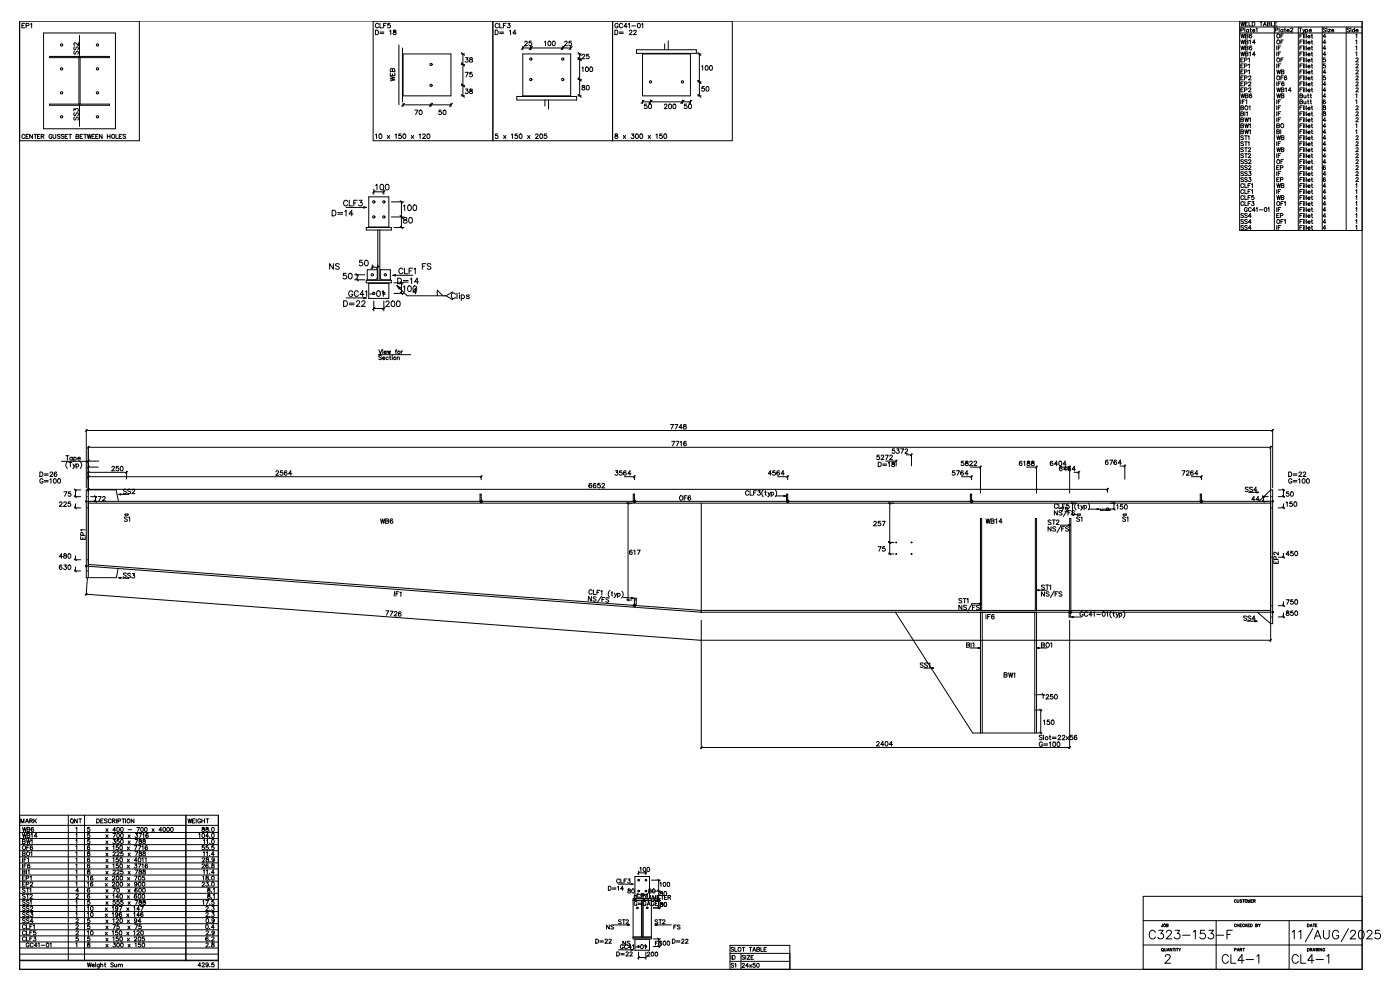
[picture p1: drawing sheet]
<svg xmlns="http://www.w3.org/2000/svg" width="420mm" height="297mm" viewBox="0 0 420 297" stroke-linecap="round" stroke-linejoin="round" font-family="sans-serif">
<g fill="none" stroke="#000" stroke-width=".3">
<path d="M5.9 6.3h402.6v284.4h-402.6zM6.6 7.6h.5M7.4 7h-.8v1.3h.8M7.8 7.7l.8-.1v-.5l-.8-.1v1.3M9.2 7.2l.3-.2v1.3M13.1 9.9h21.5v28.7h-21.5zM14.9 16.9h17.9v.4h-17.9zM22.3 15.3l-.2 .4 .2 .5 .4-.1 .4-.8 .4 .4-.2 .5M22.3 14l-.2 .4 .2 .5 .4-.1 .3-.7 .3-.1 .2 .4-.2 .5M23.5 12.7v1l-1.1-.9-.3 .5 .4 .3M23.7 17.3v13.9M23.8 10.6v6.3"/>
<path d="M24 17.3v13.9M41.8 6.3v35.9h-35.9M111.9 6.3v35.9h107.7v-35.9M112.6 9h.4a.73 .73 0 0 1 .5 .7 .73 .73 0 0 1-.5 .7h-.4zM113.6 7.3a.5 .5 0 0 0-.6-.3 .5 .5 0 0 0-.4 .5v.3a.5 .5 0 0 0 .4 .6 .5 .5 0 0 0 .6-.4M113.9 7v1.4h.8M113.9 9.6h1.2M113.9 10h1.2M115.1 7.6h.5M115.9 7h-.8v1.4M116.9 9.3l.3-.3v1.4M117 7h-.7v.6a.48 .48 0 0 1 .7 0 .48 .48 0 0 1-.1 .7 .48 .48 0 0 1-.7-.2"/>
<path d="M118 9.1v.4l.8 .4a.45 .45 0 0 1-.4 .5 .45 .45 0 0 1-.5-.5l.8-.5v-.3zM119.6 13.5v17.9M120.7 14.4v16.1M120.9 16.2h14.3v12.5h-14.3zM138.3 16.2h1.1M138.3 19.3h1.1M138.4 18.9l.9 .9M138.4 15.7l.9 .9M138.8 16.2v12.5M139.6 17.3h.8l-.4 .5a.45 .45 0 0 1 .3 .7 .45 .45 0 0 1-.8-.1M140.9 17.3v.4l.8 .5a.45 .45 0 0 1-.4 .5 .45 .45 0 0 1-.5-.5l.8-.6v-.3zM147.8 6.3v35.9"/>
<path d="M148.5 9h.4a.73 .73 0 0 1 .5 .7 .73 .73 0 0 1-.5 .7h-.4zM149.5 7.3a.5 .5 0 0 0-.6-.3 .5 .5 0 0 0-.4 .5v.3a.5 .5 0 0 0 .4 .6 .5 .5 0 0 0 .6-.4M149.9 7v1.4h.7M149.9 9.6h1.1M149.9 10h1.1M151 7.6h.5M151.8 7h-.8v1.4M152.3 7h.7l-.4 .5a.45 .45 0 0 1 .3 .7 .45 .45 0 0 1-.8-.1M152.8 9.3l.3-.3v1.4M154.8 9.9h-1l.7-.9v1.4M156.8 16.2h14.3v12.5h-14.3zM156.8 13.8v1.1"/>
<path d="M156.8 14.4h14.3M157.2 13.9l-.9 .9M157.4 12.7l.2-.4 .5 .3-.8 1.1h.9M159.2 13.8v1.1M159.4 12.3h-.7v.6a.48 .48 0 0 1 .7 0 .48 .48 0 0 1-.1 .7 .48 .48 0 0 1-.7-.2M159.6 13.9l-.9 .9M163.3 12.6l.3-.3v1.4M164.5 12.4a.62 .62 0 0 1 .7 .6 .62 .62 0 0 1-.7 .6l-.2-.5zM165.8 12.4a.62 .62 0 0 1 .7 .6 .62 .62 0 0 1-.7 .6l-.2-.5zM168.7 13.8v1.1M169.2 13.9l-.9 .9M169.3 12.7l.3-.4 .5 .3-.8 1.1h.9"/>
<path d="M171.1 13.8v1.1M171.3 12.3h-.6l-.1 .6a.48 .48 0 0 1 .8 0 .48 .48 0 0 1-.1 .7 .48 .48 0 0 1-.7-.2M171.6 13.9l-.9 .9M173.3 16.2h1.1M173.3 17.7h1.1M173.4 15.7l.9 .9M173.4 17.3l.9 .9M173.8 16.2v12.5M174.6 16.6l.2-.3 .6 .2-.9 1.1h.9M176.6 16.3h-.7v.5a.48 .48 0 0 1 .7 0 .48 .48 0 0 1-.1 .8 .48 .48 0 0 1-.7-.2M183.7 6.3v35.9M184.4 9h.4a.73 .73 0 0 1 .5 .7 .73 .73 0 0 1-.5 .7h-.4z"/>
<path d="M185.4 7.3a.5 .5 0 0 0-.6-.3 .5 .5 0 0 0-.4 .5v.3a.49 .49 0 0 0 .5 .6 .49 .49 0 0 0 .5-.6h-.4M185.8 9.6h1.1M185.8 10h1.1M186.7 7.3a.5 .5 0 0 0-.5-.3 .5 .5 0 0 0-.4 .5v.3a.5 .5 0 0 0 .4 .6 .5 .5 0 0 0 .5-.4M188.1 7.9h-1l.7-.9v1.4M188.4 7.2l.3-.2v1.4M188.7 9.4l.3-.4 .5 .3-.8 1.1h.9M189.5 7.8h1.1M190 9.4l.3-.4 .5 .3-.8 1.1h.9M190.9 14.9h17.9v1.1h-17.9zM191.3 7.1a.62 .62 0 0 1 .8 .6 .62 .62 0 0 1-.8 .6l-.2-.5zM192.4 7.2l.4-.2v1.4"/>
<path d="M192.7 16.2h14.3v12.5h-14.3zM199.3 13.1v1.8M200.4 12.2v2.7M209.2 16.2h1.1M209.3 15.7l.9 .9M209.7 16.2v12.5M210.4 19.9l.3-.2v1.3M211.6 19.8a.62 .62 0 0 1 .8 .6 .62 .62 0 0 1-.8 .6l-.1-.5zM212.9 19.8a.62 .62 0 0 1 .8 .6 .62 .62 0 0 1-.8 .6l-.1-.5zM371.8 9.9h36.7M371.8 6.3v62.8h36.7M371.8 8.1h36.7"/>
<path d="M372.1 6.6l.3 1.2 .3-1.2 .3 1.2 .3-1.2M372.1 9h.7l.1-.5-.8-.1v1.2M372.1 10.2l.3 1.2 .3-1.2 .3 1.2 .3-1.2M372.1 12l.3 1.2 .3-1.2 .3 1.2 .3-1.2M372.1 13.8l.3 1.2 .3-1.2 .3 1.2 .3-1.2M372.1 15.6l.3 1.2 .3-1.2 .3 1.2 .3-1.2M372.1 17.9h.5M372.1 19.7h.5M372.9 17.4h-.8v1.2h.8M372.9 19.2h-.8v1.2h.8M373.2 18l.7-.1v-.4l-.7-.1v1.2M373.2 19.8l.7-.1v-.4l-.7-.1v1.2"/>
<path d="M373.3 8.4v1.2M373.5 10.8l.7 .1 .1 .3-.3 .2h-.5v-1.2l.7 .1v.3l-.2 .2M373.5 12.6l.7 .1 .1 .3-.3 .2h-.5v-1.2l.7 .1v.3l-.2 .2M373.5 14.3l.7 .2 .1 .2-.3 .3h-.5v-1.2l.7 .1v.3l-.2 .1M373.5 16.1l.7 .2 .1 .2-.3 .3h-.5v-1.2l.7 .1v.3l-.2 .1M373.5 7.2h.4M374.2 6.6h-.7v1.2h.7M374.4 17.6l.3-.2v1.2M374.4 19.4l.3-.2v1.2M374.5 9a.38 .38 0 0 0-.6-.1 .38 .38 0 0 0 0 .6 .38 .38 0 0 0 .6-.1M374.5 8.8v.8M374.6 6.6v1.2h.7"/>
<path d="M374.7 12.2l.3-.2v1.2M374.7 15.8l.3-.2v1.2M374.9 8.8h.4M375 8.4v1l.3 .2M375.4 10.4l-.1-.2a.52 .52 0 0 0-.7 .6 .52 .52 0 0 0 .8 .4 .37 .37 0 0 0-.2-.5 .37 .37 0 0 0-.5 .3M375.4 13.9l-.1-.1a.52 .52 0 0 0-.7 .6 .52 .52 0 0 0 .8 .4 .37 .37 0 0 0-.2-.5 .37 .37 0 0 0-.5 .3M375.5 6.6h.4a.64 .64 0 0 1 .5 .6 .64 .64 0 0 1-.5 .6h-.4zM375.7 9.1h.6a.38 .38 0 0 0-.4-.3 .38 .38 0 0 0-.3 .4 .38 .38 0 0 0 .3 .4l.4-.2M376.4 12.8h-.8l.6-.8v1.2M376.4 16.4h-.8l.6-.8v1.2M376.7 8.6l.3-.2v1.2M377.8 6.6h.8"/>
<path d="M378.2 6.6v1.2M378.8 7.8l.5-1.2 .5 1.2M379 7.4h.6M380.1 7.2l.7 .1 .1 .3-.3 .2h-.5v-1.2l.7 .1 .1 .2-.3 .3M381.3 6.6v1.2h.7M382.2 8.1v61M382.3 7.2h.4M382.4 9h.7v-.5l-.7-.1v1.2M382.9 13.8v1.2M382.9 15.6v1.2M382.9 19.2v1.2M383 6.6h-.7v1.2h.7"/>
<path d="M383.3 14.3h.5M383.3 16.1h.5M383.3 19.7h.5M383.6 8.4v1.2M384.1 13.8h-.8v1.2M384.1 15.6h-.8v1.2M384.1 19.2h-.8v1.2M384.1 10.8h.5M384.1 12.6h.5M384.1 17.9h.5M384.7 9a.38 .38 0 0 0-.5-.1 .38 .38 0 0 0 0 .6 .38 .38 0 0 0 .5-.1M384.7 8.8v.8"/>
<path d="M384.9 10.2h-.8v1.2M384.9 12h-.8v1.2M384.9 17.4h-.8v1.2M385.1 8.8h.4M385.3 8.4v1l.3 .2M385.9 9.1h.7a.38 .38 0 0 0-.4-.3 .38 .38 0 0 0-.3 .4 .38 .38 0 0 0 .3 .4l.4-.2M387 8.7l.3-.3 .4 .2-.7 1h.8M389.3 8.1v61M389.6 8.4h.8M389.8 10.8h.5M389.8 12.6h.5M389.8 14.3h.5"/>
<path d="M389.8 16.1h.5M389.8 17.9h.5M389.8 19.7h.5M390 8.4v1.2M390.6 10.2h-.8v1.2M390.6 12h-.8v1.2M390.6 13.8h-.8v1.2M390.6 15.6h-.8v1.2M390.6 17.4h-.8v1.2M390.6 19.2h-.8v1.2M390.7 8.8l.3 .8M390.9 10.2h.1"/>
<path d="M390.9 12h.1M390.9 13.8h.1M390.9 15.6h.1M390.9 17.4h.1M390.9 19.2h.1M390.9 10.6v.8M390.9 12.4v.8M390.9 14.2v.8M390.9 16v.8M390.9 17.8v.8M390.9 19.6v.8M391.3 10.2v1.2"/>
<path d="M391.3 12v1.2M391.3 13.8v1.2M391.3 15.6v1.2M391.3 17.4v1.2M391.3 19.2v1.2M391.4 8.8l-.6 1.1-.2 .1M391.5 9a.38 .38 0 0 1 .6-.1 .38 .38 0 0 1 0 .6 .38 .38 0 0 1-.6-.1M391.5 8.8v1.2M391.8 10.2v1.2M391.8 12v1.2M391.8 13.8v1.2M391.8 15.6v1.2"/>
<path d="M391.8 17.4v1.2M391.8 19.2v1.2M392.2 10.9h.7a.38 .38 0 0 0-.4-.3 .38 .38 0 0 0-.4 .4 .38 .38 0 0 0 .4 .4l.4-.2M392.2 12.7h.7a.38 .38 0 0 0-.4-.3 .38 .38 0 0 0-.4 .4 .38 .38 0 0 0 .4 .4l.4-.2M392.2 14.5h.7a.38 .38 0 0 0-.4-.3 .38 .38 0 0 0-.4 .4 .38 .38 0 0 0 .4 .4l.4-.2M392.2 16.3h.7a.38 .38 0 0 0-.4-.3 .38 .38 0 0 0-.4 .4 .38 .38 0 0 0 .4 .4l.4-.2M392.2 18.1h.7a.38 .38 0 0 0-.4-.3 .38 .38 0 0 0-.4 .4 .38 .38 0 0 0 .4 .4l.4-.2M392.2 19.9h.7a.38 .38 0 0 0-.4-.3 .38 .38 0 0 0-.4 .4 .38 .38 0 0 0 .4 .4l.4-.2M392.6 9.1h.7a.38 .38 0 0 0-.4-.3 .38 .38 0 0 0-.4 .4 .38 .38 0 0 0 .4 .4l.4-.2M393.2 10.6h.4M393.2 12.4h.4M393.2 14.2h.4"/>
<path d="M393.2 16h.4M393.2 17.8h.4M393.2 19.6h.4M393.4 10.2v1l.3 .2M393.4 12v1l.3 .2M393.4 13.8v.9l.3 .3M393.4 15.6v.9l.3 .3M393.4 17.4v.9l.3 .3M393.4 19.2v.9l.3 .3M396.5 8.1v61M397.5 17.4h-.6l-.1 .5a.42 .42 0 0 1 .7 0 .42 .42 0 0 1-.1 .6 .42 .42 0 0 1-.6-.2M397.5 19.2h-.6l-.1 .5a.42 .42 0 0 1 .7 0 .42 .42 0 0 1-.1 .6 .42 .42 0 0 1-.6-.2"/>
<path d="M397.6 8.6l-.3-.2-.5 .2 .8 .6-.3 .4-.5-.2M397.6 11h-.8l.5-.8v1.2M397.6 12.8h-.8l.5-.8v1.2M397.6 14.6h-.8l.5-.8v1.2M397.6 16.4h-.8l.5-.8v1.2M397.9 8.5h.1M398 8.8v.8M398.4 8.8h.6l-.6 .8h.6M399.3 9.1h.7a.38 .38 0 0 0-.4-.3 .38 .38 0 0 0-.3 .4 .38 .38 0 0 0 .3 .4l.4-.2M403.7 8.1v61M404.7 8.6l-.2-.2-.6 .2 .8 .6-.2 .4-.6-.2M405.1 8.5h.1"/>
<path d="M405.1 8.8v.8M406.2 9a.38 .38 0 0 0-.5-.1 .38 .38 0 0 0 0 .6 .38 .38 0 0 0 .5-.1M406.2 8.4v1.2M406.6 10.4l.3-.2v1.2M406.6 12.2l.3-.2v1.2M406.6 14l.3-.2v1.2M406.6 15.8l.3-.2v1.2M406.6 9.1h.7a.38 .38 0 0 0-.4-.3 .38 .38 0 0 0-.4 .4 .38 .38 0 0 0 .4 .4l.4-.2M406.6 17.7l.3-.3 .4 .2-.7 1h.8M406.6 19.4l.3-.2 .4 .2-.7 1h.8M14.9 31.2h17.9v.4h-17.9zM22.1 33.3v-.7l.6 .4a.45 .45 0 0 1 .7-.4 .45 .45 0 0 1-.2 .8"/>
<path d="M22.3 35.1l-.2 .3 .2 .6 .4-.1 .4-.8 .4 .3-.2 .6M22.3 33.8l-.2 .3 .2 .6 .4-.1 .4-.8 .4 .3-.2 .6M23.8 31.6v6.3M117 23l1.4 .3-1.4 .3 1.4 .3-1.4 .4M117 21.9v.8h1.4v-.8M117.7 20.9l-.1-.3h-.4l-.2 .9h1.4v-.6l-.3-.3-.3 .1-.1 .8M117.7 22.2v.5M120.9 30.9v1.1M120.9 31.4h14.3M121.3 31l-.9 .9M124.4 33h.9l-.7 1.4M125.9 33.1a.62 .62 0 0 1 .7 .6 .62 .62 0 0 1-.7 .6l-.2-.5z"/>
<path d="M129.3 30.9v1.1M129.7 31l-.9 .9M132.3 33h-.6l-.1 .6a.48 .48 0 0 1 .8 0 .48 .48 0 0 1-.1 .7 .48 .48 0 0 1-.7-.2M133.1 33.1a.62 .62 0 0 1 .7 .6 .62 .62 0 0 1-.7 .6l-.2-.5zM135.2 30.9v1.1M135.7 31l-.9 .9M138.3 28.7h1.1M138.3 25.6h1.1M138.4 25.2l.9 .9M138.4 28.3l.9 .9M139.5 21.7h.9l-.6 1.3M139.6 26.7h.8l-.4 .5a.45 .45 0 0 1 .3 .8 .45 .45 0 0 1-.8-.2"/>
<path d="M140.9 26.8v.4l.8 .4a.45 .45 0 0 1-.4 .5 .45 .45 0 0 1-.5-.5l.8-.6v-.2zM141.6 21.7h-.7v.6a.48 .48 0 0 1 .7-.1 .48 .48 0 0 1-.1 .8 .48 .48 0 0 1-.7-.2M155 28.9h17.9v1.1h-17.9zM163.4 30v1.8M164.5 30v2.7M173.3 28.7h1.1M173.3 23.8h1.1M173.4 23.4l.9 .9M173.4 28.3l.9 .9M174.5 20.4l.3-.3v1.4M174.6 25.7v.4l.8 .4a.45 .45 0 0 1-.4 .5 .45 .45 0 0 1-.5-.5l.9-.6-.1-.2zM175.7 20.2a.62 .62 0 0 1 .8 .6 .62 .62 0 0 1-.8 .6l-.1-.5z"/>
<path d="M176 25.7a.62 .62 0 0 1 .7 .6 .62 .62 0 0 1-.7 .6l-.2-.5zM177 20.2a.62 .62 0 0 1 .8 .6 .62 .62 0 0 1-.8 .6l-.2-.5zM192.7 30.5h14.3M192.7 30v1.1M193.1 30.1l-.9 .9M194 31.2h-.7v.6a.48 .48 0 0 1 .7 0 .48 .48 0 0 1-.1 .7 .48 .48 0 0 1-.7-.2M194.7 31.3a.62 .62 0 0 1 .7 .6 .62 .62 0 0 1-.7 .6l-.2-.5zM195.1 30v1.1M195.5 30.1l-.9 .9M199.3 31.5l.2-.3 .5 .3-.8 1.1h.9M200.7 31.3a.62 .62 0 0 1 .7 .6 .62 .62 0 0 1-.7 .6l-.2-.5zM202 31.3a.62 .62 0 0 1 .7 .6 .62 .62 0 0 1-.7 .6l-.2-.5z"/>
<path d="M204.7 30v1.1M205.1 30.1l-.9 .9M205.9 31.2h-.6l-.1 .6a.48 .48 0 0 1 .8 0 .48 .48 0 0 1-.1 .7 .48 .48 0 0 1-.7-.2M206.7 31.3a.62 .62 0 0 1 .7 .6 .62 .62 0 0 1-.7 .6l-.2-.5zM207 30v1.1M207.5 30.1l-.9 .9M209.2 28.7h1.1M209.2 24.6h1.1M209.3 28.3l.9 .9M209.3 24.1l.9 .9M211.2 26h-.7v.6a.48 .48 0 0 1 .7-.1 .48 .48 0 0 1-.1 .8 .48 .48 0 0 1-.7-.2M211.9 26a.62 .62 0 0 1 .7 .6 .62 .62 0 0 1-.7 .7l-.2-.6z"/>
<path d="M372.1 28.1l.3 1.2 .3-1.2 .3 1.2 .3-1.2M372.1 32.3l.8 .1v.3l-.3 .2h-.5v-1.2l.8 .1v.4l-.3 .1M372.1 34.1l.8 .1v.3l-.3 .2h-.5v-1.2l.8 .1v.4l-.3 .1M372.1 35.9l.8 .1v.3l-.3 .2h-.5v-1.2l.8 .1v.4l-.3 .1M372.1 37.7l.8 .1v.3l-.3 .2h-.5v-1.2l.8 .1v.4l-.3 .1M372.1 39.5l.8 .1v.3l-.3 .2h-.5v-1.2l.8 .1v.4l-.3 .1M372.1 21.5h.5M372.1 23.3h.5M372.1 25.1h.5M372.1 26.9h.5M372.1 29.9v1.2M372.6 30.5h.4"/>
<path d="M372.9 21h-.8v1.2h.8M372.9 22.8h-.8v1.1h.8M372.9 24.5h-.8v1.2h.8M372.9 26.3h-.8v1.2h.8M373.2 21.6l.7-.1v-.4l-.7-.1v1.2M373.2 23.4l.7-.1v-.4l-.7-.1v1.1M373.2 25.2l.7-.1v-.4l-.7-.2v1.2M373.2 27l.7-.1v-.4l-.7-.2v1.2M373.3 29.9h-.7v1.2M373.3 35.3l.3 1.2 .3-1.2 .3 1.2 .3-1.2M373.3 37.1l.3 1.2 .3-1.2 .3 1.2 .3-1.2M373.3 38.9l.3 1.2 .3-1.2 .3 1.2 .3-1.2"/>
<path d="M373.3 33.5v1.2M373.5 28.7l.7 .1 .1 .3-.3 .2h-.5v-1.2l.7 .1v.4l-.2 .1M373.6 30.2l.3-.3v1.2M373.8 33.7l.3-.2v1.2M374.4 21.2l.3-.2v1.2M374.5 23l.2-.2 .4 .2-.7 .9h.8M374.5 24.8l.2-.3 .4 .3-.7 .9h.8M374.5 26.6l.2-.3 .4 .3-.7 .9h.8M374.6 32l.3-.3v1.2M374.7 35.5l.3-.2v1.2M374.7 37.3l.3-.2v1.2M374.7 39.1l.3-.2v1.2"/>
<path d="M375.4 28.3l-.1-.1a.52 .52 0 0 0-.7 .5 .52 .52 0 0 0 .8 .5 .37 .37 0 0 0-.2-.6 .37 .37 0 0 0-.5 .3M382.9 21l.3 1.2 .3-1.2 .2 1.2 .3-1.2M382.9 26.3l.3 1.2 .3-1.2 .2 1.2 .3-1.2M382.9 28.1l.3 1.2 .3-1.2 .2 1.2 .3-1.2M382.9 37.7l.7 .1 .1 .3-.3 .2h-.5v-1.2l.7 .1v.4l-.2 .1M382.9 39.5l.7 .1 .1 .3-.3 .2h-.5v-1.2l.7 .1 .1 .2-.3 .3M382.9 24.5v1.2M382.9 29.9v1.2M382.9 31.7v1.2M382.9 33.5v1.2M382.9 35.3v1.2M383.3 25.1h.5"/>
<path d="M383.3 30.5h.5M383.3 32.3h.5M383.3 34.1h.5M383.3 35.9h.5M384.1 24.5h-.8v1.2M384.1 29.9h-.8v1.2M384.1 31.7h-.8v1.2M384.1 33.5h-.8v1.2M384.1 35.3h-.8v1.2M384.1 38.9v1.2M384.1 23.3h.5M384.3 21.5l.7 .1 .1 .3-.3 .3h-.5v-1.2l.7 .1 .1 .2-.3 .2"/>
<path d="M384.3 26.9l.7 .1 .1 .3-.3 .2h-.5v-1.2l.7 .2 .1 .2-.3 .2M384.3 28.7l.7 .1 .1 .3-.3 .2h-.5v-1.2l.7 .1 .1 .3-.3 .2M384.9 22.8h-.8v1.1M385.1 24.7l-.1-.1a.52 .52 0 0 0-.7 .5 .52 .52 0 0 0 .8 .5 .37 .37 0 0 0-.2-.6 .37 .37 0 0 0-.5 .3M385.5 26.6l.2-.3v1.2M385.8 22.9v-.1a.52 .52 0 0 0-.7 .5 .52 .52 0 0 0 .7 .5 .37 .37 0 0 0-.1-.6 .37 .37 0 0 0-.5 .3M387.2 27.1h-.8l.5-.8v1.2M389.8 28.7l.8 .1v.3l-.3 .2h-.5v-1.2l.8 .1v.3l-.3 .2M389.8 30.5l.8 .1v.3l-.3 .2h-.5v-1.2l.8 .1v.3l-.3 .2M389.8 21.5h.5M389.8 23.3h.5M389.8 25.1h.5"/>
<path d="M389.8 26.9h.5M389.8 32.3h.5M389.8 34.1h.5M389.8 35.9h.5M389.8 37.7h.5M389.8 39.5h.5M390.6 21h-.8v1.2M390.6 22.8h-.8v1.1M390.6 24.5h-.8v1.2M390.6 26.3h-.8v1.2M390.6 31.7h-.8v1.2M390.6 33.5h-.8v1.2"/>
<path d="M390.6 35.3h-.8v1.2M390.6 37.1h-.8v1.2M390.6 38.9h-.8v1.2M390.9 21h.1M390.9 35.4h.1M390.9 22.8h.1M390.9 24.6h.1M390.9 26.4h.1M390.9 31.8h.1M390.9 33.6h.1M390.9 37.2h.1M390.9 39h.1"/>
<path d="M390.9 21.4v.8M390.9 23.2v.7M390.9 24.9v.8M390.9 26.7v.8M390.9 32.1v.8M390.9 33.9v.8M390.9 35.7v.8M390.9 37.5v.8M390.9 39.3v.8M391 28.5l.1 .8 .6-.2M391 30.3l.1 .8 .6-.2M391.3 21v1.2"/>
<path d="M391.3 22.8v1.1M391.3 24.5v1.2M391.3 26.3v1.2M391.3 31.7v1.2M391.3 33.5v1.2M391.3 35.3v1.2M391.3 37.1v1.2M391.3 38.9v1.2M391.7 28.5v.8M391.7 30.3v.8M391.8 21v1.2M391.8 22.8v1.1"/>
<path d="M391.8 24.5v1.2M391.8 26.3v1.2M391.8 31.7v1.2M391.8 33.5v1.2M391.8 35.3v1.2M391.8 37.1v1.2M391.8 38.9v1.2M392.1 28.5h.4M392.1 30.3h.4M392.2 21.7h.7a.38 .38 0 0 0-.4-.3 .38 .38 0 0 0-.4 .4 .38 .38 0 0 0 .4 .4l.4-.2M392.2 23.5h.7a.38 .38 0 0 0-.4-.3 .38 .38 0 0 0-.4 .4 .38 .38 0 0 0 .4 .3l.4-.1M392.2 25.3h.7a.38 .38 0 0 0-.4-.3 .38 .38 0 0 0-.4 .4 .38 .38 0 0 0 .4 .3l.4-.1"/>
<path d="M392.2 27.1h.7a.38 .38 0 0 0-.4-.3 .38 .38 0 0 0-.4 .4 .38 .38 0 0 0 .4 .3l.4-.1M392.2 32.5h.7a.38 .38 0 0 0-.4-.3 .38 .38 0 0 0-.4 .3 .38 .38 0 0 0 .4 .4l.4-.1M392.2 34.3h.7a.38 .38 0 0 0-.4-.3 .38 .38 0 0 0-.4 .3 .38 .38 0 0 0 .4 .4l.4-.2M392.2 36.1h.7a.38 .38 0 0 0-.4-.4 .38 .38 0 0 0-.4 .4 .38 .38 0 0 0 .4 .4l.4-.2M392.2 37.9h.7a.38 .38 0 0 0-.4-.4 .38 .38 0 0 0-.4 .4 .38 .38 0 0 0 .4 .4l.4-.2M392.2 39.6h.7a.38 .38 0 0 0-.4-.3 .38 .38 0 0 0-.4 .4 .38 .38 0 0 0 .4 .4l.4-.2M392.3 28.1v1l.3 .2M392.3 29.9v1l.3 .2M392.9 28.5h.4M392.9 30.3h.4M393.1 28.1v1l.3 .2M393.1 29.9v1l.3 .2"/>
<path d="M393.2 21.4h.4M393.2 23.2h.4M393.2 24.9h.4M393.2 26.7h.4M393.2 32.1h.4M393.2 33.9h.4M393.2 35.7h.4M393.2 37.5h.4M393.2 39.3h.4M393.4 21v.9l.3 .3M393.4 22.8v.9l.3 .2M393.4 24.5v1l.3 .2"/>
<path d="M393.4 26.3v1l.3 .2M393.4 31.7v1l.3 .2M393.4 33.5v1l.3 .2M393.4 35.3v1l.3 .2M393.4 37.1v1l.3 .2M393.4 38.9v1l.3 .2M396.9 31.8l-.1 .2a.68 .68 0 0 1 .7 .8h-.7a.68 .68 0 0 1 .7-.8v-.2zM396.9 33.6l-.1 .2a.68 .68 0 0 1 .7 .8h-.7a.68 .68 0 0 1 .7-.8v-.2zM397.5 22.8h-.6l-.1 .5a.42 .42 0 0 1 .7 0 .42 .42 0 0 1-.1 .6 .42 .42 0 0 1-.6-.2M397.5 30.1l-.1-.1a.52 .52 0 0 0-.7 .5 .52 .52 0 0 0 .8 .5 .37 .37 0 0 0-.2-.6 .37 .37 0 0 0-.5 .3M397.6 21.8h-.8l.5-.8v1.2M397.6 25.3h-.8l.5-.8v1.2"/>
<path d="M397.6 27.1h-.8l.5-.8v1.2M397.6 28.9h-.8l.5-.8v1.2M397.6 36.1h-.8l.5-.8v1.2M397.6 37.9h-.8l.5-.8v1.2M397.6 39.7h-.8l.5-.8v1.2M406.6 28.4l.3-.3v1.2M406.6 30.2l.3-.3v1.2M406.6 37.3l.3-.2v1.2M406.6 39.1l.3-.2v1.2M406.6 21.2l.3-.2 .4 .2-.7 1h.8M406.6 23l.3-.2 .4 .2-.7 .9h.8M406.6 24.8l.3-.3 .4 .3-.7 .9h.8"/>
<path d="M406.6 26.6l.3-.3 .4 .3-.7 .9h.8M406.6 32l.3-.3 .4 .3-.7 .9h.8M406.6 33.8l.3-.3 .4 .2-.7 1h.8M406.6 35.6l.3-.3 .4 .2-.7 1h.8M7.4 40.6a.45 .45 0 0 0-.5-.3 .45 .45 0 0 0-.3 .5v.3a.45 .45 0 0 0 .3 .4 .45 .45 0 0 0 .5-.3M7.8 40.9h.5M8.6 40.3h-.8v1.2h.8M9.7 40.3v1.2l-.8-1.2v1.2M10.2 40.3h.8M10.6 40.3v1.2M11.2 40.9h.5M12 40.3h-.8v1.2h.8"/>
<path d="M12.3 40.9l.8-.1v-.4l-.8-.1v1.2M12.8 40.9l.4 .6M15.6 40.6a.45 .45 0 0 0-.6-.3 .45 .45 0 0 0-.3 .5v.3a.44 .44 0 0 0 .4 .4 .44 .44 0 0 0 .5-.4h-.3M15.9 40.3v.9l.4 .3 .4-.2v-1M18 40.5l-.3-.2-.5 .2 .1 .3 .7 .3v.2l-.3 .2-.5-.2M19.2 40.5l-.3-.2-.5 .2 .8 .7-.3 .3-.5-.2M19.5 40.9h.5M20.3 40.3h-.8v1.2h.8M20.6 40.3h.9M21 40.3v1.2M22.8 40.9l.8 .1v.3l-.3 .2h-.5v-1.2l.8 .1v.4l-.3 .1M24 40.9h.5"/>
<path d="M24.8 40.3h-.8v1.2h.8M25.1 40.3h.8M25.5 40.3v1.2M26.2 40.3l.3 1.2 .3-1.2 .3 1.2 .2-1.2M27.6 40.9h.4M28.3 40.3h-.7v1.2h.7M28.7 40.9h.5M29.5 40.3h-.8v1.2h.8M30.6 40.3v1.2l-.8-1.2v1.2M32.2 40.9h.8M32.2 40.3v1.2M33 40.3v1.2"/>
<path d="M34.8 40.3v1.2h.7M35.8 40.9h.4M36.5 40.3h-.7v1.2h.7M37.7 40.5l-.3-.2-.5 .2 .1 .3 .6 .3 .1 .2-.3 .2-.5-.2M110.6 59h6v9.1h-6zM112.1 56.8v1.5M112.1 57.5h3M112.5 57.1l-.8 .8M112.6 40.4l.3-.2v1.3M112.7 55.6l.4-.3v1.7M113.8 40.2a.62 .62 0 0 1 .7 .6 .62 .62 0 0 1-.7 .7l-.2-.6zM114.2 55.3a.83 .83 0 0 1 1 .7 .83 .83 0 0 1-.6 1l-.6-.4-.1-.6z"/>
<path d="M115.1 56.8v1.5M115.5 57.1l-.8 .8M115.8 55.3a.83 .83 0 0 1 1 .7 .83 .83 0 0 1-.6 1l-.6-.4v-.6zM116.2 40.6l.7 .9M116.9 40.6l-.7 .9M118.5 40.4l.3-.2v1.3M120.3 40.2h-.6l-.1 .5a.48 .48 0 0 1 .7 0 .48 .48 0 0 1-.1 .8 .48 .48 0 0 1-.7-.2M121 40.2a.62 .62 0 0 1 .7 .6 .62 .62 0 0 1-.7 .7l-.2-.6zM123.3 40.6l.8 .9M124.1 40.6l-.8 .9M125.7 40.4l.3-.2v1.3M126.8 40.5l.2-.3 .6 .2-.9 1.1h.9"/>
<path d="M128.2 40.2a.62 .62 0 0 1 .7 .6 .62 .62 0 0 1-.7 .7l-.2-.6zM149.3 40.2h-.7v.5a.48 .48 0 0 1 .7 0 .48 .48 0 0 1-.1 .8 .48 .48 0 0 1-.7-.2M151 40.6l.7 .9M151.7 40.6l-.7 .9M153.4 40.4l.3-.2v1.3M155.2 40.2h-.7v.5a.48 .48 0 0 1 .7 0 .48 .48 0 0 1-.1 .8 .48 .48 0 0 1-.7-.2M155.9 40.2a.62 .62 0 0 1 .7 .6 .62 .62 0 0 1-.7 .7l-.2-.6zM158.2 40.6l.7 .9M158.9 40.6l-.7 .9M160.6 40.5l.3-.3 .5 .2-.8 1.1h.9M162 40.2a.62 .62 0 0 1 .8 .6 .62 .62 0 0 1-.8 .7l-.2-.6zM163.9 40.2h-.6l-.1 .5a.48 .48 0 0 1 .7 0 .48 .48 0 0 1-.1 .8 .48 .48 0 0 1-.7-.2"/>
<path d="M184.5 40.2v.4l.8 .5a.45 .45 0 0 1-.5 .4 .45 .45 0 0 1-.4-.4l.8-.6v-.3zM186.9 40.6l.7 .9M187.6 40.6l-.7 .9M189.4 40.2h.7l-.4 .5a.45 .45 0 0 1 .3 .7 .45 .45 0 0 1-.7-.1M190.7 40.2a.62 .62 0 0 1 .8 .6 .62 .62 0 0 1-.8 .7l-.1-.6zM192 40.2a.62 .62 0 0 1 .8 .6 .62 .62 0 0 1-.8 .7l-.1-.6zM194.4 40.6l.7 .9M195.1 40.6l-.7 .9M196.7 40.4l.3-.2v1.3M198.5 40.2h-.6l-.1 .5a.48 .48 0 0 1 .7 0 .48 .48 0 0 1 0 .8 .48 .48 0 0 1-.7-.2M199.2 40.2a.62 .62 0 0 1 .8 .6 .62 .62 0 0 1-.8 .7l-.2-.6zM372.9 40.9l-.3-.2-.5 .2 .8 .7-.3 .3-.5-.2"/>
<path d="M372.9 42.7l-.3-.2-.5 .2 .8 .6-.3 .4-.5-.2M372.9 44.5l-.3-.2-.5 .2 .8 .6-.3 .4-.5-.2M372.9 46.3l-.3-.2-.5 .2 .8 .6-.3 .4-.5-.2M372.9 48l-.3-.1-.5 .1 .8 .7-.3 .4-.5-.2M372.9 49.8l-.3-.1-.5 .1 .8 .7-.3 .4-.5-.2M372.9 51.6l-.3-.1-.5 .1 .8 .7-.3 .4-.5-.2M372.9 53.4l-.3-.1-.5 .1 .8 .7-.3 .4-.5-.2M373 55.3a.44 .44 0 0 0-.5-.2 .44 .44 0 0 0-.4 .4v.3a.44 .44 0 0 0 .4 .5 .44 .44 0 0 0 .5-.3M373 57.1a.44 .44 0 0 0-.5-.3 .44 .44 0 0 0-.4 .5v.3a.44 .44 0 0 0 .4 .5 .44 .44 0 0 0 .5-.3M373 58.9a.44 .44 0 0 0-.5-.3 .44 .44 0 0 0-.4 .5v.3a.44 .44 0 0 0 .4 .4 .44 .44 0 0 0 .5-.2M373.3 40.7h.8M373.3 42.5h.8"/>
<path d="M373.3 44.3h.8M373.3 46.1h.8M373.3 55.1v1.2h.7M373.3 56.9v1.1h.7M373.3 58.6v1.2h.7M373.7 40.7v1.2M373.7 42.5v1.2M373.7 44.3v1.2M373.7 46.1v1.2M374.1 48l-.3-.1-.5 .1 .8 .7-.3 .4-.5-.2M374.1 49.8l-.3-.1-.5 .1 .8 .7-.3 .4-.5-.2M374.1 51.6l-.3-.1-.5 .1 .8 .7-.3 .4-.5-.2"/>
<path d="M374.1 53.4l-.3-.1-.5 .1 .8 .7-.3 .4-.5-.2M374.3 40.9l.3-.2v1.2M374.3 42.7l.3-.2v1.2M374.3 55.6h.4M374.3 57.4h.4M374.3 59.2h.4M374.3 44.6l.3-.3 .4 .2-.7 1h.8M374.3 46.4l.3-.3 .4 .2-.7 1h.8M374.5 48.2l.2-.3 .4 .2-.7 1h.8M374.5 50l.2-.3 .4 .2-.7 1h.8M374.5 51.5h.6l-.3 .4a.4 .4 0 0 1 .3 .7 .4 .4 0 0 1-.7-.2M374.5 53.3h.6l-.3 .4a.4 .4 0 0 1 .3 .7 .4 .4 0 0 1-.7-.2"/>
<path d="M375 55.1h-.7v1.2M375 56.9h-.7v1.1M375 58.6h-.7v1.2M375.3 55.3l.3-.2v1.2M375.3 57.1l.3-.2v1.1M376 58.6h-.6v.6a.42 .42 0 0 1 .6-.1 .42 .42 0 0 1-.1 .7 .42 .42 0 0 1-.6-.2M382.9 40.7l.3 1.2 .3-1.2 .2 1.2 .3-1.2M382.9 44.3l.3 1.2 .3-1.2 .2 1.2 .3-1.2M382.9 55.1l.3 1.2 .3-1.2 .2 1.2 .3-1.2M382.9 58.6l.3 1.2 .3-1.2 .2 1.2 .3-1.2M382.9 42.5v1.2M382.9 46.1v1.2"/>
<path d="M382.9 51.5v1.2M382.9 56.9v1.1M382.9 50.2h.4M382.9 53.8h.4M383.3 43.1h.5M383.3 46.7h.5M383.3 52h.5M383.3 57.4h.5M383.6 49.7h-.7v1.2h.7M383.6 53.3h-.7v1.2h.7M384 50.3l.7-.1v-.4l-.7-.1v1.2M384 53.9l.7-.1v-.4l-.7-.1v1.2"/>
<path d="M384.1 42.5h-.8v1.2M384.1 46.1h-.8v1.2M384.1 51.5h-.8v1.2M384.1 56.9h-.8v1.1M384.1 48.4h.5M384.3 41.3l.7 .1 .1 .3-.3 .2h-.5v-1.2l.7 .1 .1 .2-.3 .3M384.3 44.9l.7 .1 .1 .3-.3 .2h-.5v-1.2l.7 .1 .1 .2-.3 .3M384.3 55.6l.7 .1 .1 .3-.3 .3h-.5v-1.2l.7 .1 .1 .2-.3 .2M384.3 59.2l.7 .1 .1 .3-.3 .2h-.5v-1.2l.7 .2 .1 .2-.3 .2M384.9 47.9h-.8v1.2M389.8 41.3h.5M389.8 43.1h.5"/>
<path d="M389.8 44.9h.5M389.8 46.7h.5M389.8 48.4h.5M389.8 50.2h.5M389.8 52h.5M389.8 53.8h.5M389.8 55.6h.5M389.8 57.4h.5M389.8 59.2h.5M390.6 40.7h-.8v1.2M390.6 42.5h-.8v1.2M390.6 44.3h-.8v1.2"/>
<path d="M390.6 46.1h-.8v1.2M390.6 47.9h-.8v1.2M390.6 49.7h-.8v1.2M390.6 51.5h-.8v1.2M390.6 53.3h-.8v1.2M390.6 55.1h-.8v1.2M390.6 56.9h-.8v1.1M390.6 58.6h-.8v1.2M390.9 49.7h.1M390.9 40.8h.1M390.9 42.6h.1M390.9 44.3h.1"/>
<path d="M390.9 46.1h.1M390.9 47.9h.1M390.9 51.5h.1M390.9 53.3h.1M390.9 55.1h.1M390.9 56.9h.1M390.9 58.7h.1M390.9 41.1v.8M390.9 42.9v.8M390.9 44.7v.8M390.9 46.5v.8M390.9 48.3v.8"/>
<path d="M390.9 50.1v.8M390.9 51.9v.8M390.9 53.7v.8M390.9 55.5v.8M390.9 57.3v.7M390.9 59v.8M391.3 40.7v1.2M391.3 42.5v1.2M391.3 44.3v1.2M391.3 46.1v1.2M391.3 47.9v1.2M391.3 49.7v1.2"/>
<path d="M391.3 51.5v1.2M391.3 53.3v1.2M391.3 55.1v1.2M391.3 56.9v1.1M391.3 58.6v1.2M391.8 40.7v1.2M391.8 42.5v1.2M391.8 44.3v1.2M391.8 46.1v1.2M391.8 47.9v1.2M391.8 49.7v1.2M391.8 51.5v1.2"/>
<path d="M391.8 53.3v1.2M391.8 55.1v1.2M391.8 56.9v1.1M391.8 58.6v1.2M392.2 41.4h.7a.38 .38 0 0 0-.4-.3 .38 .38 0 0 0-.4 .4 .38 .38 0 0 0 .4 .4l.4-.2M392.2 43.2h.7a.38 .38 0 0 0-.4-.3 .38 .38 0 0 0-.4 .4 .38 .38 0 0 0 .4 .4l.4-.2M392.2 45h.7a.38 .38 0 0 0-.4-.3 .38 .38 0 0 0-.4 .4 .38 .38 0 0 0 .4 .4l.4-.2M392.2 46.8h.7a.38 .38 0 0 0-.4-.3 .38 .38 0 0 0-.4 .4 .38 .38 0 0 0 .4 .4l.4-.2M392.2 48.6h.7a.38 .38 0 0 0-.4-.3 .38 .38 0 0 0-.4 .4 .38 .38 0 0 0 .4 .4l.4-.2M392.2 50.4h.7a.38 .38 0 0 0-.4-.3 .38 .38 0 0 0-.4 .4 .38 .38 0 0 0 .4 .4l.4-.2M392.2 52.2h.7a.38 .38 0 0 0-.4-.3 .38 .38 0 0 0-.4 .4 .38 .38 0 0 0 .4 .4l.4-.2M392.2 54h.7a.38 .38 0 0 0-.4-.3 .38 .38 0 0 0-.4 .4 .38 .38 0 0 0 .4 .4l.4-.2"/>
<path d="M392.2 55.8h.7a.38 .38 0 0 0-.4-.3 .38 .38 0 0 0-.4 .4 .38 .38 0 0 0 .4 .4l.4-.2M392.2 57.6h.7a.38 .38 0 0 0-.4-.3 .38 .38 0 0 0-.4 .4 .38 .38 0 0 0 .4 .3l.4-.1M392.2 59.4h.7a.38 .38 0 0 0-.4-.3 .38 .38 0 0 0-.4 .4 .38 .38 0 0 0 .4 .3l.4-.1M393.2 41.1h.4M393.2 42.9h.4M393.2 44.7h.4M393.2 46.5h.4M393.2 48.3h.4M393.2 50.1h.4M393.2 51.9h.4M393.2 53.7h.4M393.2 55.5h.4"/>
<path d="M393.2 57.3h.4M393.2 59h.4M393.4 40.7v1l.3 .2M393.4 42.5v1l.3 .2M393.4 44.3v1l.3 .2M393.4 46.1v1l.3 .2M393.4 47.9v.9l.3 .3M393.4 49.7v.9l.3 .3M393.4 51.5v.9l.3 .3M393.4 53.3v.9l.3 .3M393.4 55.1v.9l.3 .3M393.4 56.9v.9l.3 .2"/>
<path d="M393.4 58.6v1l.3 .2M397.5 49.8l-.1-.1a.52 .52 0 0 0-.7 .6 .52 .52 0 0 0 .8 .4 .37 .37 0 0 0-.2-.6 .37 .37 0 0 0-.5 .4M397.5 53.4l-.1-.1a.52 .52 0 0 0-.7 .5 .52 .52 0 0 0 .8 .5 .37 .37 0 0 0-.2-.6 .37 .37 0 0 0-.5 .4M397.6 41.5h-.8l.5-.8v1.2M397.6 43.3h-.8l.5-.8v1.2M397.6 45.1h-.8l.5-.8v1.2M397.6 46.9h-.8l.5-.8v1.2M397.6 48.7h-.8l.5-.8v1.2M397.6 52.3h-.8l.5-.8v1.2M397.6 55.9h-.8l.5-.8v1.2M397.6 57.6h-.8l.5-.7v1.1M397.6 59.4h-.8l.5-.8v1.2"/>
<path d="M406.6 55.3l.3-.2v1.2M406.6 57.1l.3-.2v1.1M406.6 58.9l.3-.3v1.2M406.6 41l.3-.3 .4 .2-.7 1h.8M406.6 42.8l.3-.3 .4 .2-.7 1h.8M406.6 44.6l.3-.3 .4 .2-.7 1h.8M406.6 46.4l.3-.3 .4 .2-.7 1h.8M406.6 48.2l.3-.3 .4 .2-.7 1h.8M406.6 50l.3-.3 .4 .2-.7 1h.8M406.6 51.8l.3-.3 .4 .2-.7 1h.8M406.6 53.5l.3-.2 .4 .2-.7 1h.8M99.6 63h.6a.9 .9 0 0 1 .6 .9 .9 .9 0 0 1-.6 .8h-.6z"/>
<path d="M100 79.1v1.6l-1.1-1.6v1.6M101.3 63.8h1.4M101.3 64.2h1.4M101.8 79.3l-.5-.2-.7 .2 .2 .4 1 .6v.2l-.5 .2-.7-.2M103.4 63.4l.4-.4v1.7M103.8 62.2h6M104.3 60.5a.62 .62 0 0 0-.8-.5 .62 .62 0 0 0-.5 .7v.4a.62 .62 0 0 0 .5 .6 .62 .62 0 0 0 .8-.4M104.7 60.1v1.6h1M105.9 64.2h-1.2l.8-1.2v1.7M106.1 60.9h.6M107.1 60.1h-1v1.6M107.7 60.1h.9l-.5 .6a.56 .56 0 0 1 .4 .9 .56 .56 0 0 1-.9-.2"/>
<path d="M108.7 78h-.8l-.1 .8a.6 .6 0 0 1 .9-.1 .6 .6 0 0 1-.1 .9 .6 .6 0 0 1-.9-.2M109.1 62l.7 .2-.7 .2zM109.6 78.1a.83 .83 0 0 1 1 .6 .83 .83 0 0 1-.6 1l-.6-.3-.1-.6zM109.8 68.2h7.6v.8h-7.6zM111.6 79.4v1.2M112 79.8l-.7 .7M113.3 69v15.1M113.7 79.8l-.8 .7M113.9 69v15.1M117.4 65.1h3.7M117.4 60.5h3.7M118.1 68.2h3"/>
<path d="M120 60.2l.8 .7M120 64.7l.8 .7M120 67.8l.8 .8M120.4 60.5v7.7M120.9 61.8l.5-.4v1.7M121.1 65.3v.5l.7 .2 .3 .3a.56 .56 0 0 1-.6 .6 .56 .56 0 0 1-.6-.6l1.1-.7-.1-.3zM122.5 61.5a.83 .83 0 0 1 1 .6 .83 .83 0 0 1-.6 1l-.6-.3-.1-.6zM122.8 65.3a.83 .83 0 0 1 1 .6 .83 .83 0 0 1-.6 1l-.6-.3v-.7zM124.1 61.5a.83 .83 0 0 1 1 .6 .83 .83 0 0 1-.6 1l-.6-.3-.1-.6zM126.7 79.9h.6M127.7 79.1h-1v1.6M129.2 79.3l-.4-.2-.7 .2 .2 .4 .9 .4v.4l-.4 .2-.7-.2"/>
<path d="M372.9 64.2l-.3-.2-.5 .2 .8 .7-.3 .3-.5-.1M372.9 66l-.3-.2-.5 .2 .8 .7-.3 .3-.5-.1M372.9 67.8l-.3-.2-.5 .2 .8 .7-.3 .3-.5-.2M373 60.7a.44 .44 0 0 0-.5-.3 .44 .44 0 0 0-.4 .5v.3a.44 .44 0 0 0 .4 .4 .44 .44 0 0 0 .5-.2M373.3 60.4v1.2h.7M374.1 62.5a.44 .44 0 0 0-.5-.3 .44 .44 0 0 0-.4 .5v.3a.43 .43 0 0 0 .4 .4 .43 .43 0 0 0 .5-.4h-.3M374.1 64.2l-.3-.2-.5 .2 .8 .7-.3 .3-.5-.1M374.1 66l-.3-.2-.5 .2 .8 .7-.3 .3-.5-.1M374.1 67.8l-.3-.2-.5 .2 .8 .7-.3 .3-.5-.2M374.3 61h.4M375 60.4h-.7v1.2M375.3 62.5a.44 .44 0 0 0-.5-.3 .44 .44 0 0 0-.4 .5v.3a.44 .44 0 0 0 .4 .4 .44 .44 0 0 0 .5-.3"/>
<path d="M375.3 64.8h-.9l.6-.8v1.2M375.3 66.6h-.9l.6-.8v1.2M375.3 68.4h-.9l.6-.8v1.2M375.4 60.4h.7l-.4 .5a.4 .4 0 0 1 .3 .6 .4 .4 0 0 1-.7-.1M376.4 63h-.8l.6-.8v1.2M376.7 62.5l.3-.3v1.2M377.6 62.9h1.1M380.3 62.5l.3-.3v1.2M382.9 62.2v1.2M382.9 67.6v1.2M382.9 64.6h.4M383.3 68.2h.5"/>
<path d="M383.3 62.8h.5M383.6 64h-.7v1.2h.7M384 64.7l.7-.1v-.5l-.7-.1v1.2M384.1 62.2h-.8v1.2M384.1 67.6h-.8v1.2M384.1 61h.5M384.1 66.4h.5M384.9 60.4h-.8v1.2M384.9 65.8h-.8v1.2M385.2 60.7l.3-.3v1.2M385.2 66.1l.3-.3v1.2M389.8 68.2h.5"/>
<path d="M389.8 61h.5M389.8 62.8h.5M389.8 64.6h.5M389.8 66.4h.5M390.6 60.4h-.8v1.2M390.6 62.2h-.8v1.2M390.6 64h-.8v1.2M390.6 65.8h-.8v1.2M390.6 67.6h-.8v1.2M390.9 65.9h.1M390.9 60.5h.1M390.9 62.3h.1"/>
<path d="M390.9 64.1h.1M390.9 67.7h.1M390.9 60.8v.8M390.9 62.6v.8M390.9 64.4v.8M390.9 66.2v.8M390.9 68v.8M391.3 60.4v1.2M391.3 62.2v1.2M391.3 64v1.2M391.3 65.8v1.2M391.3 67.6v1.2"/>
<path d="M391.8 60.4v1.2M391.8 62.2v1.2M391.8 64v1.2M391.8 65.8v1.2M391.8 67.6v1.2M392.2 61.2h.7a.38 .38 0 0 0-.4-.3 .38 .38 0 0 0-.4 .4 .38 .38 0 0 0 .4 .3l.4-.1M392.2 63h.7a.38 .38 0 0 0-.4-.3 .38 .38 0 0 0-.4 .4 .38 .38 0 0 0 .4 .3l.4-.1M392.2 64.8h.7a.38 .38 0 0 0-.4-.3 .38 .38 0 0 0-.4 .4 .38 .38 0 0 0 .4 .3l.4-.1M392.2 66.6h.7a.38 .38 0 0 0-.4-.3 .38 .38 0 0 0-.4 .3 .38 .38 0 0 0 .4 .4l.4-.1M392.2 68.4h.7a.38 .38 0 0 0-.4-.3 .38 .38 0 0 0-.4 .3 .38 .38 0 0 0 .4 .4l.4-.2M393.2 60.8h.4M393.2 62.6h.4"/>
<path d="M393.2 64.4h.4M393.2 66.2h.4M393.2 68h.4M393.4 60.4v1l.3 .2M393.4 62.2v1l.3 .2M393.4 64v1l.3 .2M393.4 65.8v1l.3 .2M393.4 67.6v1l.3 .2M397.6 61.2h-.8l.5-.8v1.2M397.6 63h-.8l.5-.8v1.2M397.6 64.8h-.8l.5-.8v1.2M397.6 66.6h-.8l.5-.8v1.2"/>
<path d="M397.6 68.4h-.8l.5-.8v1.2M406.6 60.7l.3-.3v1.2M406.6 62.5l.3-.3v1.2M406.6 64.3l.3-.3v1.2M406.6 66.1l.3-.3v1.2M406.6 67.8l.3-.2v1.2M103 90.2h.6a.9 .9 0 0 1 .6 .8 .9 .9 0 0 1-.6 .9h-.6zM103.8 89.3h6M103.8 82h-.8v.7a.6 .6 0 0 1 .9 0 .6 .6 0 0 1-.2 .9 .6 .6 0 0 1-.8-.3M104.7 82a.83 .83 0 0 1 1 .6 .83 .83 0 0 1-.6 1l-.5-.3-.1-.6zM104.7 90.9h1.5M104.7 91.4h1.5"/>
<path d="M105.8 87.6a.62 .62 0 0 0-.7-.4 .62 .62 0 0 0-.5 .6v.4a.61 .61 0 0 0 .6 .7 .61 .61 0 0 0 .6-.7h-.4M106.4 83.9h3M106.4 82.4h3M106.7 83.5l.8 .8M106.7 82l.8 .8M106.9 90.6l.3-.4 .7 .3-.3 .6-.8 .8h1.2M107.1 82.4v1.5M107.5 87.6a.62 .62 0 0 0-.7-.4 .62 .62 0 0 0-.5 .6v.4a.62 .62 0 0 0 .5 .7 .62 .62 0 0 0 .7-.4M108.5 90.6l.3-.4 .7 .3-.3 .6-.8 .8h1.2M109.1 89.1l.7 .2-.7 .2zM109.2 88.3h-1.2l.8-1.1v1.7M109.6 87.5l.4-.3v1.7"/>
<path d="M109.8 84.1h7.6v.7h-7.6zM110.1 80.9h3v2.6l-.4 .4h-2.6zM110.6 85h6v4.5h-6zM110.8 88.2h1.5M111.6 80.1h1.7M112.1 90.2v3.1M112.1 92.5h3M112.5 92.1l-.8 .8M113.2 87.3a.83 .83 0 0 1 1 .6 .83 .83 0 0 1-.6 1l-.6-.3-.1-.7zM114.1 80.9h3v3h-2.6l-.4-.4zM114.5 87.5l.4-.3v1.7M115.1 90.2v3.1"/>
<path d="M115.5 92.1l-.8 .8M115.8 90.6l.3-.4 .6 .4-.2 .5-.8 .8h1.1M117.5 90.3a.83 .83 0 0 1 1 .6 .83 .83 0 0 1-.6 1l-.5-.3-.1-.6zM117.8 82.5h6.1M117.8 82.5l.8-.1v.3zM118.1 84.8h3M118.1 88h3M119.1 85.7l1 .6-.4 .4zM119.1 85.7l3 3h11.7M119.1 90.3a.83 .83 0 0 1 1 .6 .83 .83 0 0 1-.6 1l-.5-.3-.1-.6zM119.3 83.4h.5a.9 .9 0 0 1 .6 .8 .9 .9 0 0 1-.6 .9h-.5zM120 87.6l.8 .8"/>
<path d="M120 84.4l.8 .8M120.4 84.8v3.2M120.8 80.8a.62 .62 0 0 0-.7-.4 .62 .62 0 0 0-.5 .7v.4a.62 .62 0 0 0 .5 .6 .62 .62 0 0 0 .7-.4M120.9 86l.5-.3v1.7M121 84.1h1.4M121 84.6h1.4M121.3 80.4v1.7h1M122.5 85.8a.83 .83 0 0 1 1 .6 .83 .83 0 0 1-.6 1l-.6-.3-.1-.7zM122.7 81.2h.6M123.1 83.7l.4-.3v1.7M123.7 80.4h-1v1.7M124.1 85.8a.83 .83 0 0 1 1 .6 .83 .83 0 0 1-.6 1l-.6-.3-.1-.7z"/>
<path d="M124.1 80.7l.4-.3v1.7M125 87.6h-1.2l.8-1.2v1.7M125.5 84.5h-1.2l.8-1.1v1.7M131.1 88.7v-1.7l1.7 1.7M133.8 88.7l2 1.2M135.8 87.5l-2 1.2M136.6 88.3a.62 .62 0 0 0-.7-.5 .62 .62 0 0 0-.5 .7v.4a.62 .62 0 0 0 .5 .6 .62 .62 0 0 0 .7-.4M137 87.8v1.7M137.7 87.9h.1zM137.8 88.4v1.1M138.3 88.7a.54 .54 0 0 1 .8-.1 .54 .54 0 0 1 0 .8 .54 .54 0 0 1-.8-.1M138.3 88.4v1.7"/>
<path d="M140.7 88.7l-.3-.3-.5 .3 .8 .4v.4h-.5l-.3-.2M113.6 104.9l.5 1.2 .4-1.2M113.6 106.4h9.6M113.6 106.4l.6-.2v.3zM114.4 106.8l-.3-.1-.5 .1 .1 .3 .6 .3 .1 .3-.3 .1-.5-.1M114.7 107.4h.7a.38 .38 0 0 0-.4-.3 .38 .38 0 0 0-.3 .4 .38 .38 0 0 0 .3 .3l.4-.1M114.7 104.9h.1M114.8 105.3v.8M115.2 105.6h.7a.38 .38 0 0 0-.4-.3 .38 .38 0 0 0-.4 .4 .38 .38 0 0 0 .4 .4l.4-.2M116.2 105.3l.3 .8 .2-.8 .2 .8 .2-.8M116.5 107.2a.38 .38 0 0 0-.6 0 .38 .38 0 0 0 0 .5 .38 .38 0 0 0 .6 0M116.8 107.1h.4"/>
<path d="M117 106.7v.9l.2 .2M117.6 106.7h.1M117.6 107.1v.7M118.6 105.3h.4M119 104.9l-.3 .2v1M119.1 107.3l.6-.2 .1 .7M119.1 107.1v.7M120.3 105.3v.8M120.8 105.3l-.5 .3M18.4 138.3h8.1M19.8 136.6h.8M20.2 138.4a1.38 1.38 0 0 0 0 2.1"/>
<path d="M20.2 136.6v1.4M20.6 138.7h.9M21.1 138.7v1.3M21.7 137.3a.43 .43 0 0 0-.7-.1 .43 .43 0 0 0 0 .7 .43 .43 0 0 0 .7-.1M21.7 137.1v.9M21.9 139.1l.3 .9M22.1 137.3a.43 .43 0 0 1 .7-.1 .43 .43 0 0 1 0 .7 .43 .43 0 0 1-.7-.1M22.1 137.1v1.3M22.6 139.1l-.5 1.3-.3 .1M22.8 139.3a.43 .43 0 0 1 .7-.1 .43 .43 0 0 1 0 .7 .43 .43 0 0 1-.7-.1M22.8 139.1v1.4M23.3 137.5h.8a.43 .43 0 0 0-.5-.4 .43 .43 0 0 0-.3 .5 .43 .43 0 0 0 .4 .4l.4-.2"/>
<path d="M24 138.4a1.38 1.38 0 0 1 0 2.1M25.9 128.7v17.6M25.9 129.1h355.8M26.2 128.8l-.6 .6M26.5 133.8v39.4M26.5 134.1h354.6M26.5 138.3h3.1M26.8 133.8l-.6 .6M26.8 138l-.6 .6M26.8 139.8l-.6 .6M35.5 139.8h-.6l-.1 .6a.48 .48 0 0 1 .7 0 .48 .48 0 0 1 0 .7 .48 .48 0 0 1-.7-.2M36.2 139.9a.62 .62 0 0 1 .7 .6 .62 .62 0 0 1-.7 .6l-.2-.5z"/>
<path d="M201.1 127.3h.9l-.7 1.3M201.4 132.3h.9l-.6 1.4M202.4 127.3h.9l-.7 1.3M202.7 132.3h.9l-.6 1.4M204 132.6l.3-.3v1.4M204.6 128.2h-1l.7-.9v1.3M205 127.4v.3l.8 .5a.45 .45 0 0 1-.4 .5 .45 .45 0 0 1-.5-.5l.9-.6-.1-.2zM205.8 132.5l-.1-.1a.59 .59 0 0 0-.7 .6 .59 .59 0 0 0 .8 .5 .42 .42 0 0 0-.2-.6 .42 .42 0 0 0-.6 .3M263.4 138.6h.4a.72 .72 0 0 1 .5 .7 .72 .72 0 0 1-.5 .6h-.4zM263.7 136.5h-.6l-.1 .6a.48 .48 0 0 1 .7-.1 .48 .48 0 0 1-.1 .8 .48 .48 0 0 1-.7-.2M264.3 136.8l.2-.3 .5 .2-.8 1.1h.9M264.7 139.2h1.2"/>
<path d="M264.7 139.5h1.2M265.5 136.5h.9l-.7 1.3M265.6 138.3h3.2M266.4 138.8l.3-.2v1.3M266.8 136.8l.3-.3 .5 .2-.8 1.1h.9M267.5 138.6v.4l.8 .5a.45 .45 0 0 1-.4 .4 .45 .45 0 0 1-.5-.4l.8-.6v-.3zM268.3 134.6h-.7v.6a.48 .48 0 0 1 .7 0 .48 .48 0 0 1-.1 .7 .48 .48 0 0 1-.7-.2M268.8 137.9v1.8M268.9 134.6h.7l-.4 .5a.45 .45 0 0 1 .4 .7 .45 .45 0 0 1-.8-.1M269.1 138l-.6 .6M270.1 134.6h.9l-.7 1.3M271.4 134.9l.3-.3 .5 .2-.8 1.1h.9"/>
<path d="M271.8 136.4h1.5M273.3 136v3.7M273.6 136.1l-.6 .6M289 138.3h-.7v.6a.48 .48 0 0 1 .7-.1 .48 .48 0 0 1-.1 .8 .48 .48 0 0 1-.7-.2M289.6 138.3v.4l.8 .5a.45 .45 0 0 1-.5 .4 .45 .45 0 0 1-.4-.4l.8-.6v-.3zM290.8 138.6l.3-.3 .5 .2-.8 1.1h.9M292.1 138.6l.3-.3 .5 .2-.8 1.1h.8M294 139.7v8.2M294.3 139.8l-.6 .6M306.5 138.5l-.1-.2a.59 .59 0 0 0-.8 .6 .59 .59 0 0 0 .9 .5 .42 .42 0 0 0-.2-.6 .42 .42 0 0 0-.6 .4M307 138.5l.3-.2v1.3M308.1 138.3v.4l.8 .5a.45 .45 0 0 1-.4 .4 .45 .45 0 0 1-.5-.4l.8-.6v-.3z"/>
<path d="M309.4 138.3v.4l.8 .5a.45 .45 0 0 1-.5 .4 .45 .45 0 0 1-.4-.4l.8-.6v-.3zM310.9 139.7v8.2M311.2 139.8l-.6 .6M315.7 138.5v-.2a.59 .59 0 0 0-.8 .6 .59 .59 0 0 0 .8 .5 .42 .42 0 0 0-.2-.6 .42 .42 0 0 0-.5 .4M317.2 139.2h-1l.7-.9v1.3M317.7 138.3a.62 .62 0 0 1 .7 .6 .62 .62 0 0 1-.7 .7l-.2-.6zM319.8 139.2h-1l.6-.9v1.3M320.8 139.7v8.2M321.1 139.8l-.6 .6M332.3 138.1l-.1-.1a.59 .59 0 0 0-.8 .6 .59 .59 0 0 0 .9 .5 .42 .42 0 0 0-.3-.6 .42 .42 0 0 0-.5 .4M332.8 138h.9l-.7 1.3M334.8 138.1v-.1a.59 .59 0 0 0-.8 .6 .59 .59 0 0 0 .8 .5 .42 .42 0 0 0-.2-.6 .42 .42 0 0 0-.5 .4"/>
<path d="M335.9 139.7h1.4M336.3 138.9h-1l.7-.9v1.3M337.3 139.4v4.3M337.6 139.4l-.6 .6M381.1 133.8v12.9M381.4 133.8l-.6 .6M381.7 128.7v17.6M382 128.8l-.6 .6M11.9 141.5h.5a.72 .72 0 0 1 .5 .7 .72 .72 0 0 1-.5 .7h-.5zM12.9 143.9a.49 .49 0 0 0-.6-.4 .49 .49 0 0 0-.4 .6v.3a.48 .48 0 0 0 .5 .5 .48 .48 0 0 0 .5-.5h-.3M13.3 144.1h1.1M13.3 144.5h1.1"/>
<path d="M13.3 142.1h1.1M13.3 142.5h1.1M15 143.8l.3-.3v1.4M15 141.8l.3-.3 .5 .3-.8 1.1h.9M16.2 143.6a.62 .62 0 0 1 .7 .6 .62 .62 0 0 1-.7 .6l-.2-.5zM17 141.7l-.1-.1a.59 .59 0 0 0-.7 .6 .59 .59 0 0 0 .8 .5 .42 .42 0 0 0-.2-.6 .42 .42 0 0 0-.6 .3M17.5 143.6a.62 .62 0 0 1 .7 .6 .62 .62 0 0 1-.7 .6l-.2-.5zM17.9 150.8l.2-.3 .5 .2-.8 1.1h.9M19.1 147.5h.9l-.6 1.3M19.1 150.8l.3-.3 .5 .2-.8 1.1h.9M21.1 150.5h-.6l-.1 .6a.48 .48 0 0 1 .7 0 .48 .48 0 0 1-.1 .7 .48 .48 0 0 1-.6-.2M21.2 147.5h-.7v.5a.48 .48 0 0 1 .7 0 .48 .48 0 0 1-.1 .7 .48 .48 0 0 1-.7-.1"/>
<path d="M22.3 146.9h1.9M22.3 148.9h1.9M22.3 152.3h1.9M22.3 146.6l.6 .6M22.3 148.6l.6 .6M22.3 152l.6 .6M22.6 146.9v2M22.6 151.1v1.2M25.5 158.9h-1.3l.3 .3M26.5 150.9h354.6M26.5 150.3h354.6M26.5 141.6h11.5"/>
<path d="M26.5 146.7h305.7M26.5 142.9h117.8M26.5 140.1h3M26.8 141.3l-.6 .6M26.8 146.4l-.6 .6M26.8 142.6l-.6 .7M27.2 148.9h1.8M28.3 148.6l.6 .6M28.3 150l.6 .6M28.6 148.9v1.4M29.4 148.9h.9l-.6 1.3M30.8 149.2l.2-.3 .6 .2-.9 1.1h.9"/>
<path d="M33.5 140.2l.3-.4 .5 .3-.8 1.1h.9M35.5 150.3l-.7-3.4h-8.9v26.3h9l.5-2.7M35.6 148.2h3M35.6 148.2l.6-.1v.3zM37.5 154.2l.8-.1 .2 .2-.9 .2zM37.9 146.9l-.3-.2-.6 .2 .1 .3 .8 .4-.3 .4-.6-.2M38 141.3v2.4M38.2 155.2l-.3-.2-.6 .2 .1 .3 .8 .5-.3 .3-.6-.2M38.3 141.3l-.6 .6M38.6 155.2l.3-.2v1.3M39.2 146.9l-.3-.2-.6 .2 .1 .3 .8 .4-.3 .4-.6-.2M39.6 147l.3-.3 .5 .2-.8 1.1h.9"/>
<path d="M82.8 141.5l.2-.3 .5 .2-.8 1.1h.9M84.8 141.2h-.7l-.1 .5a.48 .48 0 0 1 .8 0 .48 .48 0 0 1-.1 .7 .48 .48 0 0 1-.7-.2M86 141.3v-.1a.59 .59 0 0 0-.8 .6 .59 .59 0 0 0 .8 .5 .42 .42 0 0 0-.2-.6 .42 .42 0 0 0-.5 .4M87.5 142.1h-1l.7-.9v1.3M114.1 155.6l.3 1.3 .4-1.3 .3 1.3 .3-1.3M115.7 156.2l.8 .1v.4l-.3 .2h-.5v-1.3l.8 .1v.4l-.3 .1M117.8 155.8l-.1-.2a.59 .59 0 0 0-.8 .6 .59 .59 0 0 0 .9 .5 .42 .42 0 0 0-.3-.6 .42 .42 0 0 0-.5 .4M143.9 150.3v-2.1h.4v2.1M144.3 142.6v1.3M144.6 142.6l-.6 .7M177.4 145.1l-.1-.1a.59 .59 0 0 0-.7 .6 .59 .59 0 0 0 .8 .5 .42 .42 0 0 0-.2-.6 .42 .42 0 0 0-.6 .3M178.7 145.1l-.1-.1a.59 .59 0 0 0-.8 .6 .59 .59 0 0 0 .9 .5 .42 .42 0 0 0-.2-.6 .42 .42 0 0 0-.6 .3"/>
<path d="M180 144.9h-.7v.6a.48 .48 0 0 1 .7 0 .48 .48 0 0 1-.1 .7 .48 .48 0 0 1-.7-.2M180.5 145.3l.3-.4 .5 .3-.8 1.1h.9M184.6 141.2h.7l-.4 .5a.45 .45 0 0 1 .3 .7 .45 .45 0 0 1-.8-.2M186.5 141.2h-.7v.5a.48 .48 0 0 1 .7 0 .48 .48 0 0 1-.1 .7 .48 .48 0 0 1-.7-.2M187.3 142.9h3M187.8 141.3l-.1-.1a.59 .59 0 0 0-.8 .6 .59 .59 0 0 0 .9 .5 .42 .42 0 0 0-.3-.6 .42 .42 0 0 0-.5 .4M188 150.6l.6 .6M188.3 150.9v29M189.2 142.1h-.9l.6-.9v1.3M189.9 150.3v-2.1h.4v2.1M190.3 142.6v1.3M190.6 142.6l-.6 .7"/>
<path d="M205.2 149.3h.5M206 148.7h-.8v1.3M207.1 148.8l-.1-.1a.59 .59 0 0 0-.7 .6 .59 .59 0 0 0 .8 .5 .42 .42 0 0 0-.2-.6 .42 .42 0 0 0-.6 .3M210.3 150.9v32.7h170.8M224.5 147.5a.49 .49 0 0 0-.5-.4 .49 .49 0 0 0-.4 .6v.3a.49 .49 0 0 0 .4 .5 .49 .49 0 0 0 .5-.3M224.9 147.1v1.4h.8M226 147.8h.5M226.8 147.1h-.8v1.4M227.3 147.1h.7l-.4 .6a.45 .45 0 0 1 .3 .7 .45 .45 0 0 1-.7-.2M228.9 146.9a1.38 1.38 0 0 0 0 2M229.3 147.6h.5M229.5 147.1v1.1l.4 .3"/>
<path d="M230.3 147.6l.4 .9M231.1 147.6l-.6 1.3h-.3M231.3 147.8a.43 .43 0 0 1 .6-.1 .43 .43 0 0 1 0 .7 .43 .43 0 0 1-.6-.1M231.3 147.6v1.3M231.4 142.1h-1l.6-.9v1.3M232.4 141.2h-.6l-.1 .5a.48 .48 0 0 1 .8 0 .48 .48 0 0 1-.1 .7 .48 .48 0 0 1-.7-.2M232.5 146.9a1.38 1.38 0 0 1 0 2M232.7 148.7h3M233.2 142.9h3M233.7 141.3v-.1a.59 .59 0 0 0-.8 .6 .59 .59 0 0 0 .8 .5 .42 .42 0 0 0-.2-.6 .42 .42 0 0 0-.5 .4M235.1 148.6l.6 .1-.6 .2zM235.2 142.1h-1l.7-.9v1.3"/>
<path d="M235.9 150.3v-2.1h.3v2.1M236.2 142.6v1.3M236.5 142.6l-.6 .7M262.1 156.6l.2-.3 .5 .3-.8 1.1h.9M264 156.3h-.6l-.1 .6a.48 .48 0 0 1 .8 0 .48 .48 0 0 1-.1 .7 .48 .48 0 0 1-.7-.2M264.5 156.3h.9l-.6 1.4M266.5 150.6l.6 .6M266.8 150.9v15.2M286.3 141.2h-.6l-.1 .5a.48 .48 0 0 1 .7 0 .48 .48 0 0 1-.1 .7 .48 .48 0 0 1-.7-.2M286.8 141.2h.9l-.6 1.3M288.4 142.9h3M288.9 141.3l-.1-.1a.59 .59 0 0 0-.8 .6 .59 .59 0 0 0 .9 .5 .42 .42 0 0 0-.2-.6 .42 .42 0 0 0-.6 .4"/>
<path d="M290.3 142.1h-.9l.6-.9v1.3M291 150.3v-2.1h.4v2.1M291 140.1h3M291.4 142.6v1.3M291.7 142.6l-.6 .7M295.7 155.6l.3 1.3 .3-1.3 .3 1.3 .4-1.3M297.2 156.2l.9 .1v.4l-.3 .2h-.6v-1.3l.9 .1v.3l-.3 .2M298.6 155.8l.3-.2v1.3M300.5 156.5h-.9l.6-.9v1.3M307.9 140.1h3M315.2 156.1l-.3-.2-.6 .2 .1 .3 .8 .5-.3 .4-.6-.2M315.2 157.9v1.4l-.9-1.4v1.4"/>
<path d="M315.6 155.9h.9M316 155.9v1.4M316.6 158.1l-.3-.2-.6 .2 .1 .3 .8 .5-.3 .4-.6-.2M316.8 156.2l.3-.3 .5 .3-.9 1.1h.9M317.1 153.1v1.4l-.9-1.4v1.4M317.2 151.4a.49 .49 0 0 0-.6-.3 .49 .49 0 0 0-.4 .5v.3a.49 .49 0 0 0 .4 .6 .49 .49 0 0 0 .6-.4M317.5 151.1v1.3h.8M317.8 140.1h3M318 157.5h3M318.1 152.1h.9l-.6 1.4M318.1 157.7l-1.1 2M318.4 158.6h.5"/>
<path d="M318.5 140l-.1-.1a.59 .59 0 0 0-.8 .6 .59 .59 0 0 0 .9 .5 .42 .42 0 0 0-.2-.6 .42 .42 0 0 0-.6 .3M318.5 153.3l-.3-.2-.6 .2 .1 .3 .8 .5-.3 .4-.6-.2M318.6 151.7h.5M319.2 157.9h-.8v1.4M319.5 151.1h-.9v1.3M320 140.7h-1l.6-.9v1.4M320 152.9l-1.1 2M320.2 152.1h-.7v.6a.48 .48 0 0 1 .7 0 .48 .48 0 0 1-.1 .7 .48 .48 0 0 1-.7-.2M320.3 153.8h.5M320.4 157.3l.6 .2-.6 .1zM320.4 158.1l-.3-.2-.5 .2 .1 .3 .7 .5-.3 .4-.5-.2M320.5 151.1h-.6l-.1 .6a.48 .48 0 0 1 .8 0 .48 .48 0 0 1-.1 .7 .48 .48 0 0 1-.7-.2"/>
<path d="M321 140v-.1a.59 .59 0 0 0-.8 .6 .59 .59 0 0 0 .8 .5 .42 .42 0 0 0-.2-.6 .42 .42 0 0 0-.5 .3M321.1 153.1h-.8v1.4M321.3 154.3h1.5M321.3 150.6l.6 .6M321.3 154l.6 .6M321.6 150.9v3.4M322.1 141.6h1.4M322.3 153.3l-.3-.2-.6 .2 .2 .3 .7 .5-.3 .4-.6-.2M322.5 140.7h-.9l.6-.9v1.4M322.7 150.8a1.38 1.38 0 0 0 0 2.1M323.1 154.2l.8-.1 .2 .2-.9 .2zM323.2 151.6h.4"/>
<path d="M323.4 151.1v1.1l.3 .2M323.5 141.3v2.4M323.8 155.2l-.4-.2-.5 .2 .1 .3 .8 .5-.4 .3-.5-.2M323.8 141.3l-.6 .6M324.1 151.6l.4 .8M324.1 155.2l.4-.2v1.3M324.9 151.6l-.6 1.2-.2 .1M325.1 151.7a.43 .43 0 0 1 .6 0 .43 .43 0 0 1 0 .6 .43 .43 0 0 1-.6 0M325.1 151.6v1.3M326.3 150.8a1.38 1.38 0 0 1 0 2.1M326.6 152.7h3M329 152.5l.6 .2-.6 .1z"/>
<path d="M332.2 146.4v1.2M332.5 146.4l-.6 .6M332.9 152.7v.3h-2.9v-.3h4.4M333.8 150.6l.6 .6M333.8 152.4l.6 .6M334.1 150.9v1.8M334.9 151.6l.3-.3v1.4M336.7 151.3h-.7v.6a.48 .48 0 0 1 .7 0 .48 .48 0 0 1-.1 .7 .48 .48 0 0 1-.7-.2M336.8 154.2l.9-.1 .2 .2-.9 .2zM337.4 151.4a.62 .62 0 0 1 .7 .6 .62 .62 0 0 1-.7 .6l-.2-.5zM337.6 155.2l-.4-.2-.5 .2 .1 .3 .8 .5-.4 .3-.5-.2M337.9 155.2l.4-.2v1.3"/>
<path d="M354.5 141.2h.9l-.7 1.3M355.8 141.5l.3-.3 .5 .2-.8 1.1h.9M357.3 142.9h3M357.8 141.3l-.1-.1a.59 .59 0 0 0-.7 .6 .59 .59 0 0 0 .8 .5 .42 .42 0 0 0-.2-.6 .42 .42 0 0 0-.6 .4M359.3 142.1h-1l.7-.9v1.3M359.9 150.3v-2.1h.4v2.1M360.3 142.6v1.3M360.6 142.6l-.6 .7M374.3 146.3l-.3-.2-.6 .2 .2 .3 .7 .4-.3 .4-.6-.2M374.5 147.6h3M375.6 146.3l-.3-.2-.6 .2 .1 .3 .8 .4-.3 .4-.6-.2M376.4 149.8h-1l.6-.9v1.3"/>
<path d="M376.9 147.5l.6 .1-.6 .2zM377 147h-1l.6-.9v1.3M377.6 149.8h-.9l.6-.9v1.3M378.5 148.9h1.8M378.6 148.6l.6 .6M378.6 150l.6 .6M378.9 148.9v1.4M381.1 146.9v40.1M381.1 146.9h.6v40.1h-.6M381.1 146.9l-3.5 3.4M383.3 146.9h2M383.3 148.9h2"/>
<path d="M383.3 152.3h2M384.6 146.6l.6 .6M384.6 148.6l.6 .6M384.6 152l.6 .6M384.9 146.9v2M384.9 151.1v1.2M385.7 150.7l.3-.2v1.3M386.5 141.5h.4a.72 .72 0 0 1 .5 .7 .72 .72 0 0 1-.5 .7h-.4zM386.5 147.5h-.7v.5a.48 .48 0 0 1 .7 0 .48 .48 0 0 1-.1 .7 .48 .48 0 0 1-.7-.1M387.2 147.5a.62 .62 0 0 1 .7 .6 .62 .62 0 0 1-.7 .6l-.2-.5zM387.4 143.9a.49 .49 0 0 0-.5-.4 .49 .49 0 0 0-.4 .6v.3a.48 .48 0 0 0 .4 .5 .48 .48 0 0 0 .5-.5h-.3M387.5 150.5h-.6l-.1 .6a.48 .48 0 0 1 .7 0 .48 .48 0 0 1-.1 .7 .48 .48 0 0 1-.7-.2"/>
<path d="M387.8 144.1h1.2M387.8 144.5h1.2M387.8 142.1h1.2M387.8 142.5h1.2M388.2 150.6a.62 .62 0 0 1 .7 .6 .62 .62 0 0 1-.7 .6l-.2-.5zM389.5 143.8l.3-.3v1.4M389.5 141.8l.3-.3 .5 .3-.8 1.1h.9M390.7 143.6a.62 .62 0 0 1 .7 .6 .62 .62 0 0 1-.7 .6l-.2-.5zM390.8 141.8l.3-.3 .5 .3-.8 1.1h.9M392 143.6a.62 .62 0 0 1 .7 .6 .62 .62 0 0 1-.7 .6l-.2-.5zM18.6 169.6l-.1-.1a.59 .59 0 0 0-.8 .6 .59 .59 0 0 0 .9 .5 .42 .42 0 0 0-.3-.7 .42 .42 0 0 0-.5 .4M18.8 166.9h-1l.6-.8v1.3"/>
<path d="M19.2 166.1v.4l.8 .4a.45 .45 0 0 1-.5 .5 .45 .45 0 0 1-.4-.5l.8-.5-.1-.3zM19.2 169.4h.7l-.4 .5a.45 .45 0 0 1 .4 .7 .45 .45 0 0 1-.8-.1M20.5 166.1a.62 .62 0 0 1 .8 .6 .62 .62 0 0 1-.8 .6l-.1-.5zM20.5 169.5a.62 .62 0 0 1 .8 .6 .62 .62 0 0 1-.8 .6l-.1-.5zM22.3 167.8h1.9M22.3 171.2h1.9M22.3 167.5l.6 .6M22.3 170.9l.6 .6M22.6 166.6v1.2M22.6 170v1.2M24.2 160.9v.8h1.3v-.8M24.8 161.2v.5"/>
<path d="M24.9 160.5l-.1-.7-.5-.1-.1 .8h1.3M25.8 178.2l184.1 13.8h171.2M26.2 177.9l-.7 .6M26.2 173.4l-.4 5.1M26.5 169.3l183.8 13.7v.6l-183.8-13.8zM35.6 173.2l3 .3M35.6 173.2l.6-.1v.3zM37.9 172l-.6-.2-.3 .2 .1 .3 .7 .4v.3l-.3 .2-.6-.3M39.2 172.1l-.6-.2-.3 .2 .1 .3 .7 .4v.3l-.6 .1-.3-.2M39.7 172h.7l-.4 .5a.45 .45 0 0 1 .3 .7 .45 .45 0 0 1-.8-.2M118.3 177.4l-.1 1.3M118.8 178l.5 .1"/>
<path d="M119.7 177.5l-.9-.1-.1 1.3M120 177.7l.3-.2-.1 1.3M177.4 178.9l-.1 1.3-.8-1.4-.1 1.3M177.6 177.2a.49 .49 0 0 0-.5-.4 .49 .49 0 0 0-.5 .5v.3a.49 .49 0 0 0 .4 .6 .49 .49 0 0 0 .5-.3M178 176.9l-.1 1.3 .8 .1M178.8 179.2l-.3-.2-.6 .1 .1 .3 .7 .4v.3l-.6 .2-.3-.2M179 177.6h.5M179.9 177h-.8l-.1 1.3M180.2 177.3l.4-.2-.1 1.3M180.4 178.8l-1.3 2M180.5 179.7l.6 .1M181.4 179.2l-.8-.1-.1 1.3"/>
<path d="M182.6 179.5l-.3-.3-.6 .2 .1 .3 .8 .5-.4 .4-.5-.3M182.9 177a1.38 1.38 0 0 0-.1 2M183.3 177.7l.5 .1M183.6 177.3l-.1 1.1 .3 .3M184.3 177.8l.3 .9M185.1 177.9l-.7 1.2h-.3M185.2 178.1a.43 .43 0 0 1 .7 0 .43 .43 0 0 1-.1 .6 .43 .43 0 0 1-.6-.1M185.2 177.9l-.1 1.3M186.5 177.3a1.38 1.38 0 0 1-.1 2M187 179.1l2.9 .3M188 179.9h1.5M188 179.6l.6 .6"/>
<path d="M189.4 179.2l.5 .2-.6 .1zM189.6 165.1l-.1-.1a.59 .59 0 0 0-.8 .6 .59 .59 0 0 0 .9 .5 .42 .42 0 0 0-.3-.6 .42 .42 0 0 0-.5 .3M190.1 165.2l.3-.3v1.4M191.1 164.9h.9l-.6 1.4M263.3 163.9h.9l-.6 1.4M265.4 163.9h-.7v.6a.48 .48 0 0 1 .7 0 .48 .48 0 0 1-.1 .7 .48 .48 0 0 1-.7-.2M266.5 162.7h1.5M266.5 166.1h1.5M266.5 162.4l.6 .6M266.5 165.8l.6 .6M288.5 179.6l-.4-.1-.5 .1 .1 .4 .8 .4-.4 .4-.5-.2M288.8 179.5h.9"/>
<path d="M289.3 179.5v1.3M290 179.7l.3-.2v1.3M311 177h3M311 177l.6-.2v.3zM313.2 175.6l-.3-.2-.6 .2 .1 .3 .8 .5-.3 .4-.6-.2M313.2 177.4v1.4l-.9-1.4v1.4M313.6 175.4h.9M314.1 175.4v1.4M314.6 177.6l-.3-.2-.6 .2 .2 .4 .7 .4-.3 .4-.6-.2M314.8 175.7l.3-.3v1.4M316.2 177.2l-1.2 2M316.4 178.1h.5"/>
<path d="M317.3 177.4h-.9v1.4M318.5 177.6l-.4-.2-.5 .2 .1 .4 .7 .3 .1 .3-.4 .2-.5-.2M382 168.1v.9h1.3v-.9M382.6 168.5v.5M382.7 167.8l-.1-.8-.5-.1-.1 .9h1.3M383.3 165.5v.9l-1-.8-.3 .5 .3 .2M383.3 167.1h2M384.6 166.8l.6 .6M384.9 165.9v1.2M385.7 179.8h.9l-.6 1.4M386.7 166.2h-1l.7-.9v1.3M387.8 165.3h-.7v.6a.48 .48 0 0 1 .7 0 .48 .48 0 0 1-.1 .7 .48 .48 0 0 1-.7-.2"/>
<path d="M387.8 179.8h-.7v.6a.48 .48 0 0 1 .7 0 .48 .48 0 0 1-.1 .7 .48 .48 0 0 1-.7-.2M388.5 165.4a.62 .62 0 0 1 .7 .6 .62 .62 0 0 1-.7 .6l-.2-.5zM388.5 179.9a.62 .62 0 0 1 .7 .6 .62 .62 0 0 1-.7 .6l-.2-.5zM115.7 183.1l.9 .1-.7 1.3M117 183.2l.9 .1-.8 1.3M118.3 183.6l.3-.3 .5 .3-.9 1.1h.9M120.3 183.7l-.1-.2a.59 .59 0 0 0-.8 .6 .59 .59 0 0 0 .8 .5 .42 .42 0 0 0-.2-.6 .42 .42 0 0 0-.5 .3M190.3 181.5v-2.1h.5v2.2M210.3 186v38.5M210.3 183h170.8M268.5 183.6l23.2 36.2h19.2v-36.2M276.9 199l-.4-.2-.5 .2 .1 .3 .8 .4-.4 .4-.5-.2"/>
<path d="M278.1 199l-.3-.2-.6 .2 .2 .3 .7 .4-.3 .4-.6-.2M278.5 199l.3-.2v1.3M288.5 181.5v1.3l-.9-1.3v1.3M289.9 181.7l-.4-.2-.5 .2 .1 .3 .8 .4-.4 .4-.5-.2M289.9 193.4l.8 .1 .1 .3-.3 .3h-.6v-1.4l.8 .2v.4l-.2 .1M290.9 194.3h3M291.2 192.7v1.4M291.3 181h3M291.4 181.2l-1.2 2.1M291.7 182.1h.5M291.7 193l.4-.3v1.4M292.5 181.5h-.8v1.3"/>
<path d="M293.3 194.2l.6 .1-.6 .2zM293.7 180.9l.6 .1-.6 .2zM293.7 181.7l-.3-.2-.6 .2 .1 .3 .8 .4-.3 .4-.6-.2M294 183.6v36.2M294 183v-27.5h.4v27.5M294.6 183.6v36.2M295.7 184.3v1.3M296.2 184.9h.5M297 184.3h-.8v1.3M298.1 184.4v-.1a.59 .59 0 0 0-.8 .6 .59 .59 0 0 0 .8 .5 .42 .42 0 0 0-.2-.6 .42 .42 0 0 0-.6 .4M310.3 183.6v36.2M310.5 183v-27.5h.4v27.5"/>
<path d="M311 194.3l.6-.1v.3zM311 194.3h3M312.3 193.4l.9 .1v.3l-.3 .3h-.6v-1.4l.9 .2v.2l-.3 .3M315.1 193l.3-.3v1.4M320.6 183.6v1.4h.4v-1.4M320.8 183v-27.5h.3v27.5M320.8 186v38.5M321.3 185h3M321.3 185l.6-.1v.3zM324.8 183.8a.49 .49 0 0 0-.5-.3 .49 .49 0 0 0-.4 .5v.3a.48 .48 0 0 0 .5 .5 .48 .48 0 0 0 .4-.5h-.3M326.2 183.8a.49 .49 0 0 0-.6-.3 .49 .49 0 0 0-.4 .5v.3a.49 .49 0 0 0 .4 .5 .49 .49 0 0 0 .6-.3M327.5 184.4h-.9l.6-.9v1.3"/>
<path d="M327.9 183.7l.3-.2v1.3M328.9 184.2h1.1M330.7 183.5a.62 .62 0 0 1 .7 .6 .62 .62 0 0 1-.7 .6l-.2-.5zM331.8 183.7l.3-.2v1.3M333.3 183.2a1.38 1.38 0 0 0 0 2M333.7 183.9h.5M333.9 183.5v1l.4 .3M334.7 183.9l.4 .9M335.5 183.9l-.6 1.3h-.3M335.7 184.1a.43 .43 0 0 1 .6-.1 .43 .43 0 0 1 0 .7 .43 .43 0 0 1-.6-.1M335.7 183.9v1.3M336.9 183.2a1.38 1.38 0 0 1 0 2"/>
<path d="M373.8 184.9l-.3-.2-.6 .2 .2 .3 .7 .5-.3 .3-.6-.1M374 186.3h3M375.1 184.9l-.3-.2-.6 .2 .1 .3 .8 .5-.3 .3-.6-.1M376.4 186.1l.6 .2-.6 .1zM376.5 185.6h-1l.6-.9v1.3M377.1 183.6l4 3.4M381.1 187.2v5.1M381.4 191.7l-.6 .6M383.3 181.6h2M383.3 185h2M384.6 181.3l.6 .6M384.6 184.7l.6 .6"/>
<path d="M384.9 180.4v1.2M384.9 183.8v1.2M385.8 183.3v.3l.8 .5a.45 .45 0 0 1-.4 .5 .45 .45 0 0 1-.5-.5l.8-.6v-.2zM387.8 183.2h-.7v.6a.48 .48 0 0 1 .7 0 .48 .48 0 0 1-.1 .7 .48 .48 0 0 1-.7-.2M388.5 183.3a.62 .62 0 0 1 .7 .6 .62 .62 0 0 1-.7 .6l-.2-.5zM277 200.3h3M279.4 200.2l.6 .1-.6 .2zM301.1 202.3l.8 .2 .1 .3-.3 .3-.6-.1v-1.3l.9 .1v.3l-.3 .2M302.5 201.7l.3 1.4 .3-1.4 .3 1.4 .4-1.3M304 202l.3-.2v1.3M311 219.8h1.5M311 212.9h1.5"/>
<path d="M311 208.3h2.2M311.8 212.6l.6 .6M311.8 219.5l.6 .6M312.1 212.9v6.9M312.5 208l.6 .6M312.8 208.3v1.1M312.9 216.2l.3-.3v1.3M313.7 208.6l.3-.3 .5 .2-.9 1.1h.9M314.7 215.9h-.6l-.1 .6a.48 .48 0 0 1 .7 0 .48 .48 0 0 1-.1 .7 .48 .48 0 0 1-.6-.2M315.4 216a.62 .62 0 0 1 .7 .6 .62 .62 0 0 1-.7 .6l-.2-.5zM315.7 208.3h-.6l-.1 .5a.48 .48 0 0 1 .7 0 .48 .48 0 0 1-.1 .7 .48 .48 0 0 1-.7-.1M316.4 208.3a.62 .62 0 0 1 .7 .6 .62 .62 0 0 1-.7 .6l-.2-.5z"/>
<path d="M210.3 224.1h110.5M210.6 223.8l-.6 .6M262.9 222.7l.3-.3 .5 .2-.8 1.1h.9M265.1 223.2h-1l.7-.8v1.3M265.6 222.4a.62 .62 0 0 1 .7 .6 .62 .62 0 0 1-.7 .6l-.2-.5zM267.7 223.2h-1l.6-.8v1.3M312.6 220.7l-.4-.2-.5 .2 .1 .3 .8 .4-.4 .4-.5-.2M312.6 222.8a.49 .49 0 0 0-.5-.3 .49 .49 0 0 0-.4 .5v.3a.48 .48 0 0 0 .4 .5 .48 .48 0 0 0 .5-.5h-.3M312.9 220.5v1.3M313 223.1h1.2M313 223.4h1.2M314.7 222.7l.3-.2v1.3"/>
<path d="M314.7 220.9h.4M314.9 220.5v1.1l.3 .2M315.6 221h1.1M315.6 221.4h1.1M315.9 222.6a.62 .62 0 0 1 .7 .6 .62 .62 0 0 1-.7 .6l-.2-.5zM317.2 222.6a.62 .62 0 0 1 .7 .6 .62 .62 0 0 1-.7 .6l-.2-.5zM317.3 220.8l.3-.3 .5 .2-.9 1.1h.9M318.6 220.8l.2-.3 .5 .2-.8 1.1h.9M319.8 220.9l.7 .9M320.5 220.9l-.7 .9M321.1 223.8l-.6 .6M321.6 220.5h-.6l-.1 .5a.48 .48 0 0 1 .8 0 .48 .48 0 0 1-.1 .7 .48 .48 0 0 1-.7-.1"/>
<path d="M322.9 220.7v-.2a.59 .59 0 0 0-.8 .6 .59 .59 0 0 0 .8 .5 .42 .42 0 0 0-.2-.6 .42 .42 0 0 0-.5 .4M5.9 244.5h59.6v46.2M5.9 247.5h59.6M5.9 249.6h59.6M5.9 251.4h59.6M5.9 253.3h59.6M5.9 255.1h59.6M5.9 256.9h59.6M5.9 258.7h59.6M6.3 246.8v-1.3l.4 1.3 .5-1.3v1.3M6.7 248.1l.3 1.2 .3-1.2 .3 1.2 .3-1.2M6.7 249.9l.3 1.2 .3-1.2 .3 1.2 .3-1.2"/>
<path d="M6.7 252.3l.8 .1 .1 .3-.3 .3h-.6v-1.3l.8 .2 .1 .2-.3 .2M6.7 256l.8 .1 .1 .3-.3 .2h-.6v-1.2l.8 .1 .1 .2-.3 .3M6.7 257.2v1.2M6.7 259v1.3M7.2 257.8h.5M7.2 259.6h.5M7.6 246.8l.5-1.3 .5 1.3M7.8 246.4h.6M8 251.7l.2 1.3 .3-1.3 .3 1.3 .3-1.3M8 257.2h-.8v1.2M8 259h-.8v1.3M8 254.2h.5"/>
<path d="M8.1 248.7l.8 .1v.3l-.2 .2h-.6v-1.2l.8 .1v.2l-.2 .3M8.1 250.5l.8 .1v.3l-.2 .2h-.6v-1.2l.8 .1v.4l-.2 .1M8.2 257.5l.3-.3v1.2M8.8 253.6h-.8v1.2M8.9 246.1h.7l.1-.4-.8-.2v1.3M8.9 259.2v-.1a.53 .53 0 0 0-.7 .5 .53 .53 0 0 0 .7 .5 .38 .38 0 0 0-.2-.6 .38 .38 0 0 0-.5 .4M9.2 255.6l.3-.2v1.2M9.3 246.1l.4 .7M9.3 250.2l.3-.3v1.2M9.3 252l.3-.3v1.3M9.8 253.7l-.1-.1a.53 .53 0 0 0-.7 .6 .53 .53 0 0 0 .8 .4 .38 .38 0 0 0-.2-.5 .38 .38 0 0 0-.5 .3M10 248.3v-.1a.53 .53 0 0 0-.7 .5 .53 .53 0 0 0 .7 .4 .38 .38 0 0 0-.2-.5 .38 .38 0 0 0-.5 .3"/>
<path d="M10.1 245.5v1.3M10.4 246.1l.5 .7M10.9 245.5l-.8 .9M11.1 250.7h-.8l.6-.8v1.2M20.5 244.5v43.6M21.6 246.5l.4 .4M22.7 248.3l.3-.2v1.2M22.7 250.2l.3-.3v1.2M22.7 252l.3-.3v1.3M22.7 253.8l.3-.2v1.2M22.7 255.6l.3-.2v1.2M22.7 257.5l.3-.3v1.2"/>
<path d="M22.7 259.3l.3-.3v1.3M23.2 245.5v1.3l-.8-1.3v1.3M23.6 245.5h.8M24 245.5v1.3M25.3 244.5v43.6M26.3 255.5v.3l.7 .4a.41 .41 0 0 1-.4 .4 .41 .41 0 0 1-.4-.4l.7-.5v-.2zM26.9 248.1h-.6v.5a.43 .43 0 0 1 .6 0 .43 .43 0 0 1-.1 .7 .43 .43 0 0 1-.6-.2M26.9 249.9h-.6v.5a.43 .43 0 0 1 .6 0 .43 .43 0 0 1-.1 .7 .43 .43 0 0 1-.6-.2M26.9 251.7h-.6v.6a.43 .43 0 0 1 .6 0 .43 .43 0 0 1-.1 .6 .43 .43 0 0 1-.6-.2M26.9 253.7l-.1-.1a.53 .53 0 0 0-.7 .6 .53 .53 0 0 0 .8 .4 .38 .38 0 0 0-.2-.5 .38 .38 0 0 0-.5 .3M26.9 257.4l-.1-.1a.53 .53 0 0 0-.7 .5 .53 .53 0 0 0 .8 .5 .38 .38 0 0 0-.2-.6 .38 .38 0 0 0-.5 .3M26.9 259.2l-.1-.1a.53 .53 0 0 0-.7 .5 .53 .53 0 0 0 .8 .5 .38 .38 0 0 0-.2-.6 .38 .38 0 0 0-.5 .4"/>
<path d="M29 245.5h.4a.65 .65 0 0 1 .4 .7 .65 .65 0 0 1-.4 .6h-.4zM30.2 246.1h.5M31 245.5h-.8v1.3h.8M31.8 248.5l.6 .8M31.8 250.3l.6 .8M31.8 252.2l.6 .8M31.8 254l.6 .8M31.8 255.8l.6 .8M31.8 257.6l.6 .8M31.8 259.4l.6 .9M32.1 245.7l-.3-.2-.5 .2 .8 .7-.3 .4-.5-.2M32.4 248.5l-.6 .8"/>
<path d="M32.4 250.3l-.6 .8M32.4 252.2l-.6 .8M32.4 254l-.6 .8M32.4 255.8l-.6 .8M32.4 257.6l-.6 .8M32.4 259.4l-.6 .9M33.3 245.8a.45 .45 0 0 0-.5-.3 .45 .45 0 0 0-.3 .5v.3a.45 .45 0 0 0 .3 .5 .45 .45 0 0 0 .5-.3M33.7 246.1h.7v-.4l-.7-.2v1.3M33.8 249.9h.9l-.6 1.2M33.8 253.8l.3-.2v1.2M33.8 257.5l.3-.3v1.2M33.8 259.3l.3-.3v1.3"/>
<path d="M33.9 255.7l.2-.3 .5 .2-.8 1h.9M34 251.7h.6l-.4 .5a.4 .4 0 0 1 .3 .7 .4 .4 0 0 1-.7-.2M34.1 246.1l.4 .7M34.7 248.9h-.9l.6-.8v1.2M34.9 245.5v1.3M35.1 255.7l.2-.3 .5 .2-.8 1h.8M35.4 246.2l.7-.1v-.4l-.7-.2v1.3M35.5 253.6h-.6l-.1 .5a.43 .43 0 0 1 .7 0 .43 .43 0 0 1-.1 .6 .43 .43 0 0 1-.6-.1M35.5 257.2h-.6l-.1 .5a.43 .43 0 0 1 .7 0 .43 .43 0 0 1-.1 .7 .43 .43 0 0 1-.6-.2M35.5 259h-.6l-.1 .6a.43 .43 0 0 1 .7 0 .43 .43 0 0 1-.1 .6 .43 .43 0 0 1-.6-.2M35.7 251.7h-.6v.6a.43 .43 0 0 1 .6 0 .43 .43 0 0 1-.1 .6 .43 .43 0 0 1-.6-.2M36.6 245.5h.8"/>
<path d="M36.9 255.4h-.6l-.1 .5a.43 .43 0 0 1 .7 0 .43 .43 0 0 1-.1 .7 .43 .43 0 0 1-.6-.2M37 245.5v1.3M37.6 245.5v1.3M38.2 254l.6 .8M38.2 257.6l.6 .8M38.2 259.4l.6 .9M38.4 248.8h1.1M38.4 250.3l.7 .8M38.4 252.2l.7 .8M38.4 255.8l.7 .8M38.8 254l-.6 .8M38.8 257.6l-.6 .8"/>
<path d="M38.8 259.4l-.6 .9M39.1 250.3l-.7 .8M39.1 252.2l-.7 .8M39.1 255.8l-.7 .8M40.2 245.5v1.3l-.8-1.3v1.3M40.3 253.6h.8l-.6 1.2M40.4 259h.6l-.3 .5a.4 .4 0 0 1 .3 .7 .4 .4 0 0 1-.7-.2M40.5 251.7h.8l-.6 1.3M40.5 255.4h.8l-.6 1.2M40.6 249.9h.7l-.4 .5a.4 .4 0 0 1 .3 .6 .4 .4 0 0 1-.7-.1M41 248.1h.8l-.5 1.2M41.1 258h-.8l.5-.8v1.2"/>
<path d="M41.4 253.6h.8l-.5 1.2M41.4 259h.8l-.5 1.3M41.7 249.9h.8l-.6 1.2M41.8 251.8v.4l.7 .4a.41 .41 0 0 1-.4 .4 .41 .41 0 0 1-.4-.4l.7-.6v-.2zM41.8 255.5v.3l.7 .4a.41 .41 0 0 1-.4 .4 .41 .41 0 0 1-.4-.4l.7-.5v-.2zM42.6 253.8l.3-.2v1.2M42.6 257.5l.3-.3v1.2M42.6 259.3l.3-.3v1.3M42.8 250.2l.3-.3v1.2M42.9 251.8v.4l.7 .4a.41 .41 0 0 1-.4 .4 .41 .41 0 0 1-.4-.4l.8-.6-.1-.2zM42.9 255.5v.3l.7 .4a.41 .41 0 0 1-.4 .4 .41 .41 0 0 1-.4-.4l.8-.5-.1-.2zM43.5 257.5l.3-.3v1.2"/>
<path d="M44.2 253.7l-.1-.1a.53 .53 0 0 0-.7 .6 .53 .53 0 0 0 .8 .4 .38 .38 0 0 0-.2-.5 .38 .38 0 0 0-.5 .3M44.2 259.2l-.1-.1a.53 .53 0 0 0-.7 .5 .53 .53 0 0 0 .8 .5 .38 .38 0 0 0-.2-.6 .38 .38 0 0 0-.5 .4M44.4 250.1v-.1a.53 .53 0 0 0-.7 .5 .53 .53 0 0 0 .7 .5 .38 .38 0 0 0-.2-.6 .38 .38 0 0 0-.5 .3M45.6 248.5l.6 .8M46.2 248.5l-.6 .8M48.5 248.9h-.8l.6-.8v1.2M55.7 244.5v43.6M56.4 245.5l.2 1.3 .3-1.3 .3 1.3 .3-1.3M57.7 246.1h.5M58.5 245.5h-.8v1.3h.8M58.8 245.5v1.3M59.6 250.2l.3-.3v1.2"/>
<path d="M60.2 245.8a.45 .45 0 0 0-.5-.3 .45 .45 0 0 0-.4 .5v.3a.44 .44 0 0 0 .4 .5 .44 .44 0 0 0 .5-.5h-.3M60.5 246.1h.8M60.5 245.5v1.3M60.6 259.3l.2-.3 .5 .3-.7 1h.8M60.7 248.2v.3l.7 .4a.41 .41 0 0 1-.4 .4 .41 .41 0 0 1-.4-.4l.7-.5-.1-.2zM60.7 257.5l.2-.3 .5 .3-.8 .9h.8M61 255.6l.2-.2v1.2M61 252l.3-.3v1.3M61.2 253.6h-.5l-.1 .5a.43 .43 0 0 1 .7 0 .43 .43 0 0 1-.1 .6 .43 .43 0 0 1-.6-.1M61.3 245.5v1.3M61.8 245.5h.8M61.8 248.2v.3l.7 .4a.41 .41 0 0 1-.4 .4 .41 .41 0 0 1-.4-.4l.8-.5-.1-.2z"/>
<path d="M61.9 255.6l.3-.2v1.2M61.9 257.3v.3l.7 .4a.41 .41 0 0 1-.4 .5 .41 .41 0 0 1-.4-.5l.7-.5v-.2zM61.9 252l.3-.3v1.3M62.2 245.5v1.3M62.4 253.6h-.6v.5a.43 .43 0 0 1 .6 0 .43 .43 0 0 1-.1 .6 .43 .43 0 0 1-.6-.1M62.4 259.2l-.1-.1a.53 .53 0 0 0-.7 .5 .53 .53 0 0 0 .8 .5 .38 .38 0 0 0-.2-.6 .38 .38 0 0 0-.5 .4M62.6 250.7h-.9l.6-.8v1.2M62.9 256.5v.1M62.9 249.2l.1 .1M62.9 251l.1 .1M62.9 252.8l.1 .1M62.9 254.7h.1"/>
<path d="M63 258.3v.1M63.6 259.1v.3l.7 .5a.41 .41 0 0 1-.4 .4 .41 .41 0 0 1-.5-.4l.8-.6-.1-.2zM64.1 253.6h-.5l-.1 .5a.43 .43 0 0 1 .7 0 .43 .43 0 0 1-.1 .6 .43 .43 0 0 1-.7-.1M64.3 256.2h-.9l.6-.8v1.2M64.3 257.6a.38 .38 0 0 1-.6 .3 .38 .38 0 0 1-.1-.5 .38 .38 0 0 1 .6 0l-.1 1-.5-.1M5.9 260.6h59.6M5.9 262.4h59.6M5.9 264.2h59.6M5.9 266h59.6M5.9 267.9h59.6M5.9 269.7h59.6M5.9 271.5h59.6"/>
<path d="M5.9 273.3h59.6M5.9 275.2h59.6M5.9 277h59.6M5.9 278.8h59.6M6.7 261.4l.8 .2 .1 .3-.3 .2h-.6v-1.2l.8 .1 .1 .2-.3 .2M6.7 263.3h.5M6.7 265.1h.5M7.5 262.7h-.8v1.2h.8M7.5 264.5h-.8v1.2h.8M7.6 266.5l-.3-.2-.6 .2 .2 .3 .6 .3 .1 .3-.3 .2-.6-.2M7.6 268.3l-.3-.1-.6 .1 .2 .3 .6 .3 .1 .3-.3 .2-.6-.2M7.6 270.2l-.3-.2-.6 .2 .2 .3 .6 .2 .1 .3-.3 .2-.6-.2"/>
<path d="M7.6 272l-.3-.2-.6 .2 .2 .3 .6 .3 .1 .3-.3 .1-.6-.1M7.6 273.8l-.3-.2-.6 .2 .9 .7-.3 .4-.6-.2M7.6 275.6l-.3-.1-.6 .1 .2 .3 .6 .3 .1 .3-.3 .2-.6-.2M7.6 277.6a.45 .45 0 0 0-.5-.3 .45 .45 0 0 0-.4 .4v.3a.45 .45 0 0 0 .4 .5 .45 .45 0 0 0 .5-.3M7.6 279.4a.45 .45 0 0 0-.5-.3 .45 .45 0 0 0-.4 .5v.3a.45 .45 0 0 0 .4 .4 .45 .45 0 0 0 .5-.3M7.8 263.3h.7l.1-.5-.8-.1v1.2M7.8 265.2l.7-.1 .1-.5-.8-.1v1.2M7.9 266.3h.8M7.9 268.2h.8M8 277.3v1.2h.7M8 279.1v1.2h.7M8 260.9v1.2"/>
<path d="M8.3 266.3v1.3M8.3 268.2v1.2M8.4 261.1l.3-.2v1.2M8.7 270.2l-.3-.2-.5 .2 .1 .3 .7 .2v.3l-.3 .2-.5-.2M8.7 272l-.3-.2-.5 .2 .1 .3 .7 .3v.3l-.3 .1-.5-.1M8.7 273.8l-.3-.2-.5 .2 .8 .7-.3 .4-.5-.2M8.7 275.6l-.3-.1-.5 .1 .1 .3 .7 .3v.3l-.3 .2-.5-.2M8.9 266.6l.3-.3v1.3M8.9 277.9h.5M8.9 279.7h.5M9 268.5l.2-.3 .5 .2-.8 1h.9M9.1 262.9l.2-.2v1.2"/>
<path d="M9.1 270.2l.2-.2v1.2M9.1 264.8l.2-.3 .5 .2-.7 1h.8M9.1 272.1l.2-.3 .5 .2-.7 1h.8M9.2 273.6h.6l-.3 .5a.4 .4 0 0 1 .3 .7 .4 .4 0 0 1-.7-.2M9.7 277.3h-.8v1.2M9.7 279.1h-.8v1.2M9.9 276.3h-.8l.5-.8v1.2M10 277.5l.3-.2v1.2M10.7 279.1h-.6l-.1 .5a.43 .43 0 0 1 .7 0 .43 .43 0 0 1-.1 .7 .43 .43 0 0 1-.6-.2M22.7 261.1l.3-.2v1.2M22.7 262.9l.3-.2v1.2M22.7 264.7l.3-.2v1.2"/>
<path d="M22.7 270.2l.3-.2v1.2M22.7 272l.3-.2v1.2M22.7 273.9l.3-.3v1.3M22.8 268.5l.2-.3 .5 .2-.8 1h.9M22.8 275.7l.2-.2 .5 .2-.8 1h.9M22.8 277.6l.2-.3 .5 .2-.8 1h.9M22.8 279.4l.2-.3 .5 .2-.8 1h.9M23.6 267.2h-.9l.6-.9v1.3M26.2 262.9l.3-.2v1.2M26.2 264.7l.3-.2v1.2M26.2 272l.3-.2v1.2M26.2 273.9l.3-.3v1.3"/>
<path d="M26.2 279.3l.3-.2v1.2M26.3 260.9v.4l.7 .4a.41 .41 0 0 1-.4 .4 .41 .41 0 0 1-.4-.4l.7-.5v-.3zM26.9 266.5l-.1-.1a.53 .53 0 0 0-.7 .5 .53 .53 0 0 0 .8 .5 .38 .38 0 0 0-.2-.6 .38 .38 0 0 0-.5 .4M26.9 268.3l-.1-.1a.53 .53 0 0 0-.7 .6 .53 .53 0 0 0 .8 .4 .38 .38 0 0 0-.2-.6 .38 .38 0 0 0-.5 .4M26.9 270h-.6v.5a.43 .43 0 0 1 .6 0 .43 .43 0 0 1-.1 .6 .43 .43 0 0 1-.6-.1M26.9 275.5h-.6v.5a.43 .43 0 0 1 .6 0 .43 .43 0 0 1-.1 .6 .43 .43 0 0 1-.6-.2M26.9 277.3h-.6v.5a.43 .43 0 0 1 .6 0 .43 .43 0 0 1-.1 .6 .43 .43 0 0 1-.6-.1M27.8 262.9v-.2a.53 .53 0 0 0-.7 .6 .53 .53 0 0 0 .7 .4 .38 .38 0 0 0-.2-.5 .38 .38 0 0 0-.5 .3M27.8 264.7v-.1a.53 .53 0 0 0-.7 .5 .53 .53 0 0 0 .7 .5 .38 .38 0 0 0-.2-.6 .38 .38 0 0 0-.5 .3M31.6 263.1l.6 .8M31.6 264.9l.6 .8M31.6 272.2l.6 .8"/>
<path d="M31.6 274l.6 .9M31.6 279.5l.6 .8M31.8 261.3l.6 .8M31.8 266.7l.6 .9M31.8 268.6l.6 .8M31.8 270.4l.6 .8M31.8 275.9l.6 .8M31.8 277.7l.6 .8M32.2 263.1l-.6 .8M32.2 264.9l-.6 .8M32.2 272.2l-.6 .8M32.2 274l-.6 .9"/>
<path d="M32.2 279.5l-.6 .8M32.4 261.3l-.6 .8M32.4 266.7l-.6 .9M32.4 268.6l-.6 .8M32.4 270.4l-.6 .8M32.4 275.9l-.6 .8M32.4 277.7l-.6 .8M33.7 272l.3-.2v1.2M33.7 273.9l.3-.3v1.3M33.7 279.3l.3-.2v1.2M33.7 263l.3-.3 .4 .2-.7 1h.8M33.7 264.8l.3-.3 .4 .2-.7 1h.8"/>
<path d="M33.8 266.3h.9l-.6 1.3M33.8 268.4l.3-.2v1.2M33.8 275.7l.3-.2v1.2M33.8 277.3h.9l-.6 1.2M33.9 261.2l.2-.3 .5 .2-.8 1h.9M34.5 270h-.5l-.1 .5a.43 .43 0 0 1 .6 0 .43 .43 0 0 1 0 .6 .43 .43 0 0 1-.7-.1M34.8 275.7l.3-.2 .4 .2-.7 1h.8M35.1 261.2l.2-.3 .5 .2-.8 1h.8M35.3 279.1h-.6v.5a.43 .43 0 0 1 .6 0 .43 .43 0 0 1-.1 .7 .43 .43 0 0 1-.6-.2M35.3 272.2a.38 .38 0 0 1-.5 .3 .38 .38 0 0 1-.1-.6 .38 .38 0 0 1 .6 .1l-.1 1-.5-.1M35.3 274a.38 .38 0 0 1-.5 .4 .38 .38 0 0 1-.1-.6 .38 .38 0 0 1 .6 0l-.1 1-.5-.1M35.6 269h-.8l.5-.8v1.2"/>
<path d="M35.7 270h-.6v.5a.43 .43 0 0 1 .6 0 .43 .43 0 0 1-.1 .6 .43 .43 0 0 1-.6-.1M35.7 277.3h-.6v.5a.43 .43 0 0 1 .6 0 .43 .43 0 0 1-.1 .6 .43 .43 0 0 1-.6-.1M35.8 271.8h.8l-.6 1.2M36.4 273.8v-.1a.53 .53 0 0 0-.7 .5 .53 .53 0 0 0 .7 .5 .38 .38 0 0 0-.2-.6 .38 .38 0 0 0-.4 .3M36.9 260.9h-.6l-.1 .5a.43 .43 0 0 1 .7 0 .43 .43 0 0 1-.1 .6 .43 .43 0 0 1-.6-.1M36.9 270h-.6l-.1 .5a.43 .43 0 0 1 .7 0 .43 .43 0 0 1-.1 .6 .43 .43 0 0 1-.6-.1M38 272.2l.6 .8M38 274l.6 .9M38 279.5l.6 .8M38.2 268.6l.6 .8M38.2 275.9l.6 .8M38.2 263.1l.7 .8"/>
<path d="M38.2 264.9l.7 .8M38.4 266.7l.6 .9M38.4 277.7l.6 .8M38.4 261.3l.7 .8M38.4 270.4l.7 .8M38.6 272.2l-.6 .8M38.6 274l-.6 .9M38.6 279.5l-.6 .8M38.8 268.6l-.6 .8M38.8 275.9l-.6 .8M38.9 263.1l-.7 .8M38.9 264.9l-.7 .8"/>
<path d="M39 266.7l-.6 .9M39 277.7l-.6 .8M39.1 261.3l-.7 .8M39.1 270.4l-.7 .8M40.1 272l.3-.2v1.2M40.1 273.9l.3-.3v1.3M40.1 279.3l.3-.2v1.2M40.3 262.7h.8l-.5 1.2M40.4 277.3h.9l-.6 1.2M40.5 260.9h.8l-.6 1.2M40.5 270h.8l-.6 1.2M41 268.3l-.1-.1a.53 .53 0 0 0-.7 .6 .53 .53 0 0 0 .8 .4 .38 .38 0 0 0-.2-.6 .38 .38 0 0 0-.5 .4"/>
<path d="M41 275.9a.38 .38 0 0 1-.5 .3 .38 .38 0 0 1-.1-.6 .38 .38 0 0 1 .6 0l-.2 1-.5-.1M41.1 264.9a.38 .38 0 0 1-.5 .3 .38 .38 0 0 1-.2-.5 .38 .38 0 0 1 .6 0l-.1 1-.5-.1M41.1 279.4l.2-.3 .5 .2-.8 1h.8M41.1 266.5v-.1a.53 .53 0 0 0-.7 .5 .53 .53 0 0 0 .7 .5 .38 .38 0 0 0-.2-.6 .38 .38 0 0 0-.5 .4M41.8 260.9v.4l.7 .4a.41 .41 0 0 1-.4 .4 .41 .41 0 0 1-.4-.4l.7-.5v-.3zM41.8 270v.4l.7 .4a.41 .41 0 0 1-.4 .4 .41 .41 0 0 1-.4-.4l.7-.5v-.3zM41.9 272.6h-.9l.6-.8v1.2M41.9 274.4h-.9l.6-.8v1.3M42.2 271.8h.8l-.6 1.2M42.3 276.3h-.9l.6-.8v1.2M42.3 277.3h-.6v.5a.43 .43 0 0 1 .6 0 .43 .43 0 0 1-.1 .6 .43 .43 0 0 1-.6-.1M42.9 273.8l-.1-.1a.53 .53 0 0 0-.7 .5 .53 .53 0 0 0 .8 .5 .38 .38 0 0 0-.2-.6 .38 .38 0 0 0-.5 .3"/>
<path d="M42.9 260.9v.4l.7 .4a.41 .41 0 0 1-.4 .4 .41 .41 0 0 1-.4-.4l.8-.5-.1-.3zM42.9 270v.4l.7 .4a.41 .41 0 0 1-.4 .4 .41 .41 0 0 1-.4-.4l.8-.5-.1-.3zM43.3 262.7h-.5l-.1 .5a.43 .43 0 0 1 .6 0 .43 .43 0 0 1 0 .6 .43 .43 0 0 1-.7-.1M60.6 264.8l.2-.3 .5 .2-.7 1h.8M60.8 262.9l.3-.2v1.2M60.8 270.2l.3-.2v1.2M61 261.1l.2-.2v1.2M61.7 270h.8l-.6 1.2M61.8 272.1l.2-.3 .5 .2-.8 1h.8M61.8 273.9l.2-.3 .5 .3-.8 1h.8M61.8 262.7v.4l.7 .4a.41 .41 0 0 1-.4 .4 .41 .41 0 0 1-.4-.4l.8-.5-.1-.3zM61.8 264.5h.7l-.4 .5a.4 .4 0 0 1 .3 .6 .4 .4 0 0 1-.7-.1"/>
<path d="M61.8 279.4l.3-.3 .4 .2-.7 1h.8M61.9 261.1l.3-.2v1.2M62.3 266.4v.3l.7 .5a.41 .41 0 0 1-.4 .4 .41 .41 0 0 1-.4-.4l.8-.6-.1-.2zM62.3 268.2v.4l.7 .4a.41 .41 0 0 1-.4 .4 .41 .41 0 0 1-.4-.4l.8-.5-.1-.3zM62.9 262h.1M62.9 278.4h.1M62.9 260.1l.1 .1M62.9 263.8h.1M62.9 265.6l.1 .1M62.9 271.1h.1M62.9 272.9l.1 .1M62.9 274.7l.1 .1"/>
<path d="M63 276.6h.1M63.4 267.4l.1 .1M63.4 269.3h.1M63.6 271.8h.6l-.3 .5a.4 .4 0 0 1 .3 .6 .4 .4 0 0 1-.8-.1M63.6 273.6h.6l-.3 .5a.4 .4 0 0 1 .3 .7 .41 .41 0 0 1-.8-.2M64 266.6l.3-.3v1.3M64 268.4l.3-.2v1.2M64.1 270h-.5l-.1 .5a.43 .43 0 0 1 .7 0 .43 .43 0 0 1-.1 .6 .43 .43 0 0 1-.7-.1M64.3 261.7h-.9l.6-.8v1.2M64.3 275.9a.38 .38 0 0 1-.6 .3 .38 .38 0 0 1-.1-.6 .38 .38 0 0 1 .6 0l-.1 1-.5-.1M64.3 278.1h-.9l.6-.8v1.2M64.3 279.5a.38 .38 0 0 1-.6 .3 .38 .38 0 0 1-.1-.6 .38 .38 0 0 1 .6 .1l-.1 1-.5-.2"/>
<path d="M182.4 265.7h.5a.65 .65 0 0 1 .4 .6 .65 .65 0 0 1-.4 .7h-.5zM182.7 277.4v1.2l-.8-1.2v1.2M183.7 266.3h1M183.7 266.6h1M183.9 277.3h4.9M184 277.5l-.3-.1-.5 .1 .8 .7-.3 .4-.5-.2M185.2 266l.3-.3v1.3M185.5 265.1h4.4M185.8 263.9a.45 .45 0 0 0-.5-.3 .45 .45 0 0 0-.4 .4v.3a.45 .45 0 0 0 .4 .5 .45 .45 0 0 0 .5-.3M186.2 263.6v1.2h.7M186.3 276l-.3-.2-.5 .2 .8 .7-.3 .3-.5-.2M186.7 275.8h.8"/>
<path d="M187 266.6h-.9l.6-.9v1.3M187.1 275.8v1.2M187.2 264.2h.4M187.8 276.1l.2-.3 .5 .2-.8 1h.8M187.9 263.6h-.7v1.2M188.2 277.2l.6 .1-.6 .2zM188.3 263.6h.7l-.4 .4a.41 .41 0 0 1 .3 .7 .41 .41 0 0 1-.7-.1M188.4 266.6v.4l.7 .4a.41 .41 0 0 1-.4 .4 .41 .41 0 0 1-.4-.4l.7-.6v-.2zM189.3 265l.6 .1-.6 .2zM189.9 269.5h5.4v12h-5.4zM189.9 270h5.4M190.2 268.5h.4a.64 .64 0 0 1 .4 .6 .64 .64 0 0 1-.4 .6h-.4z"/>
<path d="M190.4 262.8h4.4v6.6h-4.4zM191.1 270.6a.44 .44 0 0 0-.6-.3 .44 .44 0 0 0-.3 .5v.3a.43 .43 0 0 0 .4 .4 .43 .43 0 0 0 .5-.4h-.3M191.1 268.2h1.3M191.1 267.9v1.1M191.4 269h1M191.4 270.8h1M191.4 271.2h1M191.4 267.9l-.6 .6M191.5 261.2v1.1M191.5 261.7h2.2M191.8 261.5l-.6 .5M191.9 260.3l.3-.2v1.2"/>
<path d="M192.4 267.9v1.1M192.4 270v11M192.7 267.9l-.6 .6M192.8 268.2h1.3M192.8 267.9v1.1M192.8 270v11M192.9 268.5h.4a.64 .64 0 0 1 .4 .6 .64 .64 0 0 1-.4 .6h-.4zM193.1 267.9l-.6 .6M193.7 261.2v1.1M193.7 270.6a.44 .44 0 0 0-.5-.3 .44 .44 0 0 0-.3 .5v.3a.43 .43 0 0 0 .4 .4 .43 .43 0 0 0 .4-.4h-.3M194 261.5l-.6 .5M194.1 271.5l.4-1.2 .5 1.2"/>
<path d="M194.1 267.9v1.8M194.2 271.1h.6M194.4 267.9l-.6 .6M194.5 269.7l.5-1.2 .4 1.2M194.6 266.6v.4l.7 .4a.41 .41 0 0 1-.4 .4 .41 .41 0 0 1-.4-.4l.7-.6v-.2zM194.7 269.3h.6M195.3 263.9h2.8M195.3 267.2h2.8M195.8 269.7v-1.2l.4 1.2 .5-1.2v1.2M195.9 269.5h2.2M195.9 270h2.2M195.9 272.2h2.2"/>
<path d="M196.2 270.6a.44 .44 0 0 0-.5-.3 .44 .44 0 0 0-.4 .5v.3a.43 .43 0 0 0 .5 .4 .43 .43 0 0 0 .4-.4h-.3M196.4 277.3h4.9M196.4 277.3l.6-.1v.3zM196.5 270.9h.5M197.1 269.1h.5M197.2 276l-.2-.2-.6 .2 .8 .7-.2 .3-.6-.2M197.3 263.6l.5 .6M197.3 266.9l.5 .6M197.3 269.2l.5 .6M197.3 269.8l.5 .5M197.3 272l.5 .5M197.3 270.3h-.8v1.2h.8"/>
<path d="M197.5 263.9v5.6M197.5 270v2.2M197.6 275.8h.8M197.9 268.5h-.8v1.2h.8M197.9 264.8l.3-.2v1.2M198 275.8v1.2M198 267.4v.3l.8 .4a.41 .41 0 0 1-.5 .5 .41 .41 0 0 1-.4-.5l.8-.5-.1-.2zM198 270.7v.3l.8 .4a.41 .41 0 0 1-.5 .4 .41 .41 0 0 1-.4-.4l.8-.5-.1-.2zM198.2 268.5h.8M198.6 268.5v1.2M198.7 276.1l.2-.3 .5 .2-.8 1h.9M199.3 269.1h.4"/>
<path d="M200 268.5h-.7v1.2h.7M200.3 269.1l.7-.1 .1-.4-.8-.1v1.2M200.7 269.1l.4 .6M202.1 277.9h.4M202.8 277.4h-.7v1.2M203.9 277.5l-.2-.1-.6 .1 .8 .7-.2 .4-.6-.2M342.8 276.1h65.7M346.5 279.6a.95 .95 0 0 0-1.1-.7 .95 .95 0 0 0-.7 1v.7a.95 .95 0 0 0 .7 .9 .95 .95 0 0 0 1.1-.6M347.5 278.9h1.3l-.7 1a.86 .86 0 0 1 .7 1.4 .86 .86 0 0 1-1.6-.3M348.7 277.1v.7l-.3 .1-.1-.3M349.8 277.5h.5l-.2 .4h-.3v-.8h.5l-.2 .4M349.8 279.6l.5-.7 .9 .3a.8 .8 0 0 1-.3 1.1l-1.2 1.2h1.7"/>
<path d="M352.4 278.9h1.4l-.8 1a.86 .86 0 0 1 .7 1.4 .86 .86 0 0 1-1.5-.3M357.9 279.4l.6-.5v2.6M361.3 278.9h-1.2l-.2 1.2a.92 .92 0 0 1 1.4-.1 .92 .92 0 0 1-.1 1.4 .92 .92 0 0 1-1.4-.4M362.5 278.9h1.4l-.7 1a.86 .86 0 0 1 .6 1.4 .86 .86 0 0 1-1.5-.3M364.7 276.1v14.6M369.6 278.9h-1.6v2.6M370.8 270a.3 .3 0 0 0-.4-.2 .3 .3 0 0 0-.2 .3v.2a.3 .3 0 0 0 .2 .3 .3 .3 0 0 0 .4-.2M370.8 277.3a.3 .3 0 0 0-.4-.2 .3 .3 0 0 0-.2 .3v.2a.3 .3 0 0 0 .2 .3 .3 .3 0 0 0 .4-.2M371 269.8v.6l.2 .2 .3-.1 .1-.7M371 277.1v.8M371 277.5h.6M371.6 277.1v.8"/>
<path d="M371.9 277.5h.3M372.4 277.1h-.5v.8h.5M372.4 269.9h-.5l.5 .6h-.5M372.7 269.8h.5M372.9 269.8v.8M373.2 277.3a.3 .3 0 0 0-.3-.2 .3 .3 0 0 0-.3 .3v.2a.3 .3 0 0 0 .3 .3 .3 .3 0 0 0 .3-.2M373.4 277.1v.8M373.6 277.4l.4 .5M374 277.1l-.6 .5M374.2 270.6v-.8l.3 .8 .3-.8v.8M374.3 277.5h.3M374.8 277.1h-.5v.8h.5"/>
<path d="M375 277.1h.3a.44 .44 0 0 1 .3 .4 .44 .44 0 0 1-.3 .4h-.3zM375.2 270.2h.3M375.7 269.8h-.5v.8h.5M375.9 270.2l.5-.1v-.2l-.5-.1v.8M376.2 270.2l.2 .4M376.6 277.5h.5l-.2 .4h-.3v-.8h.5l-.2 .4M377.4 277.1l.3 .4 .3-.4M377.7 277.5v.4M386.6 276.1v14.6M387.5 279.4l.6-.5v2.6M389.5 279.4l.6-.5v2.6M392.1 277.1h.3a.44 .44 0 0 1 .2 .4 .44 .44 0 0 1-.2 .4h-.3z"/>
<path d="M392.9 277.9l.3-.8 .3 .8M393 277.6h.4M393.7 278.5l-2.2 3.9M393.8 277.1h.5M394 277.1v.8M394.5 277.5h.3M395 277.1h-.5v.8h.5M396.9 278.9v1.9a.87 .87 0 0 0 .9 .7 .87 .87 0 0 0 .8-.7v-1.9M401.5 279.6a.95 .95 0 0 0-1.1-.7 .95 .95 0 0 0-.8 1v.7a.93 .93 0 0 0 .9 1 .93 .93 0 0 0 1-1h-.7M404.4 278.5l-2.2 3.9M405 279.6l.5-.7 .9 .3a.8 .8 0 0 1-.3 1.1l-1.2 1.2h1.7M407.7 279.1a.84 .84 0 0 1 1.3 .3 1.31 1.31 0 0 1-.9 2.1 1.65 1.65 0 0 1-.4-2.4z"/>
<path d="M408.5 268.8h-65.7v21.9M410 279.6l.5-.7 .8 .3a.8 .8 0 0 1-.2 1.1l-1.3 1.2h1.8M413.8 278.9h-1.2l-.2 1.2a.92 .92 0 0 1 1.4-.1 .92 .92 0 0 1-.2 1.4 .92 .92 0 0 1-1.3-.4M5.9 288.1h59.6M5.9 280.6h59.6M5.9 282.5h59.6M5.9 284.3h59.6M5.9 286.1h59.6M5.9 287.9h59.6M7.6 281.2a.45 .45 0 0 0-.5-.3 .45 .45 0 0 0-.4 .5v.3a.45 .45 0 0 0 .4 .4 .45 .45 0 0 0 .5-.2M8 280.9v1.2h.7M8.7 283a.45 .45 0 0 0-.5-.2 .45 .45 0 0 0-.4 .4v.3a.44 .44 0 0 0 .5 .5 .44 .44 0 0 0 .4-.5h-.3"/>
<path d="M8.9 281.5h.5M9.7 280.9h-.8v1.2M9.9 283a.45 .45 0 0 0-.5-.2 .45 .45 0 0 0-.3 .4v.3a.45 .45 0 0 0 .3 .5 .45 .45 0 0 0 .5-.3M10.1 280.9h.6l-.3 .5a.4 .4 0 0 1 .3 .6 .4 .4 0 0 1-.7-.1M11.1 283.6h-.8l.6-.8v1.2M11.4 283l.3-.2v1.2M12.4 283.4h1M15 283l.3-.2v1.2M22.7 283l.3-.2v1.2M23.4 280.9h-.5l-.1 .6a.43 .43 0 0 1 .6-.1 .43 .43 0 0 1 0 .7 .43 .43 0 0 1-.7-.2M26.2 288.7l.3 1.2 .3-1.2 .3 1.2 .3-1.2M26.3 282.8v.4l.7 .4a.41 .41 0 0 1-.4 .4 .41 .41 0 0 1-.4-.4l.7-.6v-.2z"/>
<path d="M26.9 280.9h-.6v.6a.43 .43 0 0 1 .6-.1 .43 .43 0 0 1-.1 .7 .43 .43 0 0 1-.6-.2M27.6 289.5h.7a.39 .39 0 0 0-.4-.3 .39 .39 0 0 0-.4 .3 .39 .39 0 0 0 .4 .4l.4-.1M28.6 288.8h.1M28.7 289.1v.8M29.8 289.1l-.1 1.1-.4 .1M29.8 289.3a.39 .39 0 0 0-.6-.1 .39 .39 0 0 0 0 .6 .39 .39 0 0 0 .6 0M30.2 289.4l.6-.2v.7M30.2 288.7v1.2M31.3 289.1h.4M31.5 288.7v1l.3 .2M31.8 281.3l.6 .8M31.8 283.2l.6 .8"/>
<path d="M32.4 281.3l-.6 .8M32.4 283.2l-.6 .8M33.8 281.2l.3-.3v1.2M34 282.8h.6l-.4 .4a.4 .4 0 0 1 .3 .7 .4 .4 0 0 1-.7-.2M34 288.9l-.3-.2-.5 .2 .8 .7-.3 .3-.5-.1M34.4 289.1v.8l.6-.2M35 289.1v.8M35.5 280.9h-.6l-.1 .6a.43 .43 0 0 1 .7-.1 .43 .43 0 0 1-.1 .7 .43 .43 0 0 1-.6-.2M35.5 289.4l.5-.2 .1 .7M35.5 289.1v.8M36.1 289.4l.6-.2v.7M38.2 281.3l.6 .8"/>
<path d="M38.4 283.2l.7 .8M38.8 281.3l-.6 .8M39.1 283.2l-.7 .8M40.3 281.2l.3-.3 .4 .3-.7 .9h.8M40.5 283l.3-.2v1.2M42.1 282.8h-.6v.5a.43 .43 0 0 1 .6 0 .43 .43 0 0 1 0 .6 .43 .43 0 0 1-.7-.2M43.3 280.9h-.6l-.1 .6a.43 .43 0 0 1 .7-.1 .43 .43 0 0 1-.1 .7 .43 .43 0 0 1-.6-.2M60.3 289.5h-.9l.6-.8v1.2M60.6 289l.2-.3 .5 .2-.7 1h.8M61.8 283l.2-.2 .5 .2-.8 1h.8M62.4 281.1l-.1-.1a.53 .53 0 0 0-.7 .5 .53 .53 0 0 0 .8 .5 .38 .38 0 0 0-.2-.6 .38 .38 0 0 0-.5 .3M62.5 289.1a.38 .38 0 0 1-.6 .3 .38 .38 0 0 1-.1-.6 .38 .38 0 0 1 .6 .1l-.1 1-.5-.1"/>
<path d="M62.9 282l.1 .1M62.9 283.9h.1M62.9 289.8l.1 .1M63 280.2v.1M63.5 281.2l.2-.3 .5 .3-.8 .9h.9M63.6 282.8v.4l.7 .4a.41 .41 0 0 1-.4 .4 .41 .41 0 0 1-.5-.4l.8-.6-.1-.2zM64.1 288.7h-.5l-.1 .5a.43 .43 0 0 1 .7 0 .43 .43 0 0 1-.1 .7 .43 .43 0 0 1-.7-.2M178.7 281.6h.4a.65 .65 0 0 1 .4 .6 .65 .65 0 0 1-.4 .6h-.4zM179.9 282.1h1M179.9 282.5h1M181.5 281.9l.2-.3 .5 .2-.8 1h.8M182.6 281.9l.3-.3 .4 .2-.7 1h.8"/>
<path d="M184.9 285.4h.4a.65 .65 0 0 1 .5 .6 .65 .65 0 0 1-.5 .7h-.4zM185.5 284.8h4.4M186.2 286h1M186.2 286.3h1M186.9 283.6a.45 .45 0 0 0-.5-.3 .45 .45 0 0 0-.4 .4v.3a.44 .44 0 0 0 .5 .5 .44 .44 0 0 0 .4-.5h-.3M187.6 282.2v1.2l-.8-1.2v1.2M187.7 285.7l.3-.3 .4 .3-.7 1h.8M188.1 283.6a.45 .45 0 0 0-.5-.3 .45 .45 0 0 0-.3 .4v.3a.45 .45 0 0 0 .3 .5 .45 .45 0 0 0 .5-.3M188.9 282.4l-.3-.2-.5 .2 .1 .3 .6 .3 .1 .3-.3 .1-.5-.1M188.9 285.7l.2-.3 .5 .3-.7 1h.8M189.3 284.7l.6 .1-.6 .2zM189.4 284.1h-.9l.6-.8v1.2"/>
<path d="M189.7 283.5l.3-.2v1.2M189.9 281h5.4M190.4 281.6h4.4v3.3h-4.4zM190.6 284h1.1M191.5 285.5v2.2M191.5 287.1h2.2M191.8 286.8l-.6 .6M193.3 283.5l.3-.2v1.2M193.7 285.5v2.2M194 286.8l-.6 .6M194.2 285.8l.2-.3 .5 .2-.8 1h.8M195.9 281.5h2.2"/>
<path d="M195.9 283.8h2.2M196.6 282.8h.4M197.3 283.6l.5 .5M197.3 281.3l.5 .5M197.3 282.2h-.7v1.2M197.5 281.5v2.3M197.9 282.4l.3-.2v1.2M198.4 282.4l-.3-.2-.5 .2 .1 .3 .7 .3v.3l-.3 .1-.5-.1M201.6 281.6h.4a.65 .65 0 0 1 .5 .6 .65 .65 0 0 1-.5 .6h-.4zM202.9 282.1h1M202.9 282.5h1M204.4 281.9l.3-.3 .4 .2-.7 1h.8"/>
<path d="M205.6 281.9l.2-.3 .5 .2-.8 1h.9M218.9 290.7v-7.2h18v7.2M218.9 285.9h18M218.9 288.3h18M219.2 286.5v1.2M219.7 286.5h.4a.64 .64 0 0 1 .4 .6 .64 .64 0 0 1-.4 .6h-.4zM220 284.2l-.3-.1-.5 .1 .8 .7-.3 .4-.5-.2M220 289l-.3-.1-.5 .1 .8 .7-.3 .4-.5-.2M220.4 284.1v1.2h.6M220.4 289.1l.2-.2v1.2M222.2 285.9v4.8M222.6 289.1l.2-.2 .5 .2-.8 1h.8"/>
<path d="M222.6 284.1h.8M223 284.1v1.2M223.3 286.6l-.3-.1-.5 .1 .8 .7-.3 .4-.5-.2M223.6 286.5v1.2M224.1 286.5h.8l-.8 1.2h.8M224.5 289.7h-.9l.6-.8v1.2M224.7 284.1h.8M224.8 289.3l.6 .8M225.1 284.1v1.2M225.2 287h.5M225.4 289.3l-.6 .8M225.7 285.3l.5-1.2 .4 1.2"/>
<path d="M225.9 284.9h.6M226 286.5h-.8v1.2h.8M226.4 288.9h-.5l-.1 .5a.42 .42 0 0 1 .7 0 .42 .42 0 0 1-.1 .6 .42 .42 0 0 1-.6-.2M227 284.6l.7 .2 .1 .2-.3 .3h-.5v-1.2l.7 .1v.3l-.2 .1M228.2 284.1v1.2h.6M229.1 284.6h.5M229.9 284.1h-.8v1.2h.8M342.8 283.4h65.7M348.7 285l.2 .3M349.2 284.4v.6l.2 .2 .3-.1v-.7M349.5 286.9l.5-.7 .8 .3a.8 .8 0 0 1-.2 1.1l-1.3 1.2h1.8M350 285.2l.3-.8 .3 .8"/>
<path d="M350.1 284.9h.4M351.4 284.4v.8l-.5-.8v.8M351.7 284.4h.6M352 284.4v.8M352.4 284.4v.8M352.8 284.4h.5M353 284.4v.8M353.5 284.4l.3 .4 .3-.4M353.8 284.8v.4M354.6 280.4h2.3M364.8 280.4h2.2M368 280.2h1"/>
<path d="M368.4 286.9a.95 .95 0 0 0-1.1-.7 .95 .95 0 0 0-.8 1v.6a.95 .95 0 0 0 .8 1 .95 .95 0 0 0 1.1-.6M369.1 286.2v2.6h1.5M370.2 284.8h.5v-.4h-.5v.8M371 285.2l.3-.8 .3 .8M371.1 284.9h.4M371.9 284.8l.4-.1 .1-.3h-.5v.8M372.1 284.8l.3 .4M372.7 284.4h.5M373 284.4v.8M373.1 288h-1.9l1.3-1.8v2.6M373.7 287.7h2.2M376.9 286.7l.6-.5v2.6"/>
<path d="M389.4 286.9a.95 .95 0 0 0-1.1-.7 .95 .95 0 0 0-.8 1v.6a.95 .95 0 0 0 .8 1 .95 .95 0 0 0 1.1-.6M390.1 286.2v2.6h1.5M392.1 284.4h.3a.44 .44 0 0 1 .2 .4 .44 .44 0 0 1-.2 .4h-.3zM392.9 284.8l.5-.1v-.3h-.5v.8M393.2 284.8l.2 .4M393.7 285.2l.3-.8 .3 .8M393.8 284.9h.4M394.1 288h-1.9l1.2-1.8v2.6M394.2 281.5l1-2.6 1 2.6M394.5 280.7h1.3M394.6 284.4l.2 .8 .2-.8 .2 .8 .2-.8M394.7 287.7h2.2"/>
<path d="M395.5 284.4v.8M396.4 284.4v.8l-.6-.8v.8M397.3 284.6a.3 .3 0 0 0-.4-.2 .3 .3 0 0 0-.2 .3v.2a.29 .29 0 0 0 .3 .3 .29 .29 0 0 0 .3-.3h-.2M397.9 286.7l.6-.5v2.6"/>
<circle cx="18.5" cy="13.5" r=".36"/>
<circle cx="29.2" cy="13.5" r=".36"/>
<circle cx="129.3" cy="19.3" r=".36"/>
<circle cx="159.2" cy="17.7" r=".36"/>
<circle cx="168.7" cy="17.7" r=".36"/>
<circle cx="383.3" cy="12.5" r=".55"/>
<circle cx="383.3" cy="17.9" r=".55"/>
<circle cx="383.3" cy="10.7" r=".55"/>
<circle cx="18.5" cy="27.8" r=".36"/>
<circle cx="18.5" cy="35" r=".36"/>
<circle cx="18.5" cy="20.7" r=".36"/>
<circle cx="29.2" cy="35" r=".36"/>
<circle cx="29.2" cy="27.8" r=".36"/>
<circle cx="29.2" cy="20.7" r=".36"/>
<circle cx="129.3" cy="25.6" r=".36"/>
<circle cx="159.2" cy="23.8" r=".36"/>
<circle cx="168.7" cy="23.8" r=".36"/>
<circle cx="195.1" cy="24.6" r=".36"/>
<circle cx="204.7" cy="24.6" r=".36"/>
<circle cx="373.8" cy="32.3" r=".55"/>
<circle cx="383.3" cy="23.3" r=".55"/>
<circle cx="384.5" cy="37.6" r=".55"/>
<circle cx="33.9" cy="40.8" r=".56"/>
<circle cx="383.3" cy="48.4" r=".55"/>
<circle cx="112.1" cy="60.5" r=".36"/>
<circle cx="112.1" cy="65.1" r=".36"/>
<circle cx="115.1" cy="60.5" r=".36"/>
<circle cx="115.1" cy="65.1" r=".36"/>
<circle cx="379.5" cy="62.8" r=".55"/>
<circle cx="383.3" cy="61" r=".55"/>
<circle cx="383.3" cy="66.4" r=".55"/>
<circle cx="111.6" cy="82.4" r=".36"/>
<circle cx="112.1" cy="88" r=".36"/>
<circle cx="115.1" cy="88" r=".36"/>
<circle cx="115.6" cy="82.4" r=".36"/>
<circle cx="118.4" cy="107.4" r=".4"/>
<circle cx="119.6" cy="105.6" r=".4"/>
<circle cx="25.9" cy="150.3" r=".24"/>
<circle cx="144.3" cy="150.3" r=".4"/>
<circle cx="190.3" cy="150.3" r=".4"/>
<circle cx="204.3" cy="149.3" r=".62"/>
<circle cx="236.2" cy="150.3" r=".4"/>
<circle cx="291.4" cy="150.3" r=".4"/>
<circle cx="332.2" cy="152.7" r=".4"/>
<circle cx="360.3" cy="150.3" r=".4"/>
<circle cx="381.7" cy="150.3" r=".24"/>
<circle cx="25.9" cy="169.8" r=".24"/>
<circle cx="268.8" cy="166.1" r=".14"/>
<circle cx="268.8" cy="162.7" r=".14"/>
<circle cx="273.3" cy="166.1" r=".14"/>
<circle cx="273.3" cy="162.7" r=".14"/>
<circle cx="190.3" cy="181.5" r=".4"/>
<circle cx="314.2" cy="193.3" r=".62"/>
<circle cx="321" cy="183.6" r=".4"/>
<circle cx="381.7" cy="183.6" r=".24"/>
<circle cx="313.9" cy="221.4" r=".44"/>
<circle cx="7.2" cy="254.1" r=".56"/>
<circle cx="8.4" cy="255.9" r=".56"/>
<circle cx="21.6" cy="246.1" r=".56"/>
<circle cx="35.4" cy="248.7" r=".55"/>
<circle cx="35.4" cy="250.5" r=".55"/>
<circle cx="36.3" cy="257.8" r=".55"/>
<circle cx="36.3" cy="254.1" r=".55"/>
<circle cx="36.3" cy="259.6" r=".55"/>
<circle cx="36.6" cy="250.5" r=".55"/>
<circle cx="36.6" cy="252.3" r=".55"/>
<circle cx="36.6" cy="248.7" r=".55"/>
<circle cx="38.5" cy="246.1" r=".56"/>
<circle cx="41.8" cy="257.8" r=".55"/>
<circle cx="42.6" cy="248.7" r=".55"/>
<circle cx="43.7" cy="248.7" r=".55"/>
<circle cx="49.2" cy="248.7" r=".55"/>
<circle cx="50.4" cy="248.7" r=".55"/>
<circle cx="51.6" cy="248.7" r=".55"/>
<circle cx="61" cy="250.5" r=".55"/>
<circle cx="63.9" cy="248.7" r=".55"/>
<circle cx="63.9" cy="252.3" r=".55"/>
<circle cx="63.9" cy="250.5" r=".55"/>
<circle cx="27.5" cy="274.2" r=".55"/>
<circle cx="27.5" cy="272.4" r=".55"/>
<circle cx="27.5" cy="279.7" r=".55"/>
<circle cx="35.2" cy="263.2" r=".55"/>
<circle cx="35.2" cy="265.1" r=".55"/>
<circle cx="35.4" cy="266.9" r=".55"/>
<circle cx="36.2" cy="279.7" r=".55"/>
<circle cx="36.3" cy="268.7" r=".55"/>
<circle cx="36.3" cy="276" r=".55"/>
<circle cx="36.4" cy="263.2" r=".55"/>
<circle cx="36.4" cy="265.1" r=".55"/>
<circle cx="41.8" cy="268.7" r=".55"/>
<circle cx="41.9" cy="265.1" r=".55"/>
<circle cx="41.9" cy="263.2" r=".55"/>
<circle cx="42" cy="266.9" r=".55"/>
<circle cx="42.6" cy="279.7" r=".55"/>
<circle cx="43" cy="268.7" r=".55"/>
<circle cx="43" cy="265.1" r=".55"/>
<circle cx="43.2" cy="266.9" r=".55"/>
<circle cx="62.1" cy="277.8" r=".55"/>
<circle cx="62.2" cy="276" r=".55"/>
<circle cx="63.9" cy="265.1" r=".55"/>
<circle cx="63.9" cy="263.2" r=".55"/>
<circle cx="189.8" cy="267.1" r=".56"/>
<circle cx="191.1" cy="272.2" r=".26"/>
<circle cx="191.5" cy="267.2" r=".26"/>
<circle cx="191.5" cy="263.9" r=".26"/>
<circle cx="193.3" cy="260.7" r=".56"/>
<circle cx="193.7" cy="267.2" r=".26"/>
<circle cx="193.7" cy="263.9" r=".26"/>
<circle cx="194.1" cy="272.2" r=".26"/>
<circle cx="194.4" cy="260.7" r=".56"/>
<circle cx="196.1" cy="267.1" r=".56"/>
<circle cx="199.3" cy="265.1" r=".56"/>
<circle cx="199.5" cy="267.9" r=".56"/>
<circle cx="199.5" cy="271.2" r=".56"/>
<circle cx="200.4" cy="265.1" r=".56"/>
<circle cx="349.2" cy="277.4" r=".38"/>
<circle cx="373.7" cy="270.1" r=".38"/>
<circle cx="14.3" cy="283.3" r=".55"/>
<circle cx="35.4" cy="283.3" r=".55"/>
<circle cx="36.3" cy="281.5" r=".55"/>
<circle cx="36.6" cy="283.3" r=".55"/>
<circle cx="41.8" cy="281.5" r=".55"/>
<circle cx="43" cy="283.3" r=".55"/>
<circle cx="191.5" cy="283.8" r=".26"/>
<circle cx="192.5" cy="283.8" r=".56"/>
<circle cx="193.7" cy="283.8" r=".26"/>
<circle cx="195.7" cy="286" r=".56"/>
<circle cx="196.8" cy="286" r=".56"/>
<circle cx="199.3" cy="282.8" r=".56"/>
<circle cx="200.4" cy="282.8" r=".56"/>
<circle cx="221.8" cy="284.6" r=".55"/>
<circle cx="227.3" cy="289.4" r=".55"/>
<circle cx="348.6" cy="284.7" r=".38"/>
</g>
<g fill="#000">
<path d="M25.9 148.8l.6 .3h-.6zM25.9 148.8h.6v.3zM25.9 152.1l.6 .3h-.6zM25.9 152.1h.6v.3zM143.9 148.4l.4 .2h-.4zM143.9 148.4h.4v.2zM143.9 149.1l.4 .3h-.4zM143.9 149.1h.4v.3zM189.9 148.4l.4 .2h-.4zM189.9 148.4h.4v.2zM189.9 149.1l.4 .3h-.4zM189.9 149.1h.4v.3z"/>
<path d="M235.9 148.4l.3 .2h-.3zM235.9 148.4h.3v.2zM235.9 149.1l.3 .3h-.3zM235.9 149.1h.3v.3zM291 148.4l.4 .2h-.4zM291 148.4h.4v.2zM291 149.1l.4 .3h-.4zM291 149.1h.4v.3zM320.8 159h.3v.3zM320.8 159l.3 .3h-.3zM330.6 152.7l.2 .3h-.2zM330.6 152.7h.2v.3z"/>
<path d="M332 152.7l.3 .3h-.3zM332 152.7h.3v.3zM359.9 148.4l.4 .2h-.4zM359.9 148.4h.4v.2zM359.9 149.1l.4 .3h-.4zM359.9 149.1h.4v.3zM381.1 148.8l.6 .3h-.6zM381.1 148.8h.6v.3zM381.1 152.1l.6 .3h-.6zM381.1 152.1h.6v.3zM25.9 167.7l.6 .3h-.6zM25.9 167.7h.6v.3z"/>
<path d="M25.9 171.1l.6 .2h-.6zM25.9 171.1h.6v.2zM381.1 167l.6 .2h-.6zM381.1 167h.6v.2zM190.3 179.8l.5 .3h-.5zM190.3 179.8h.5v.3zM320.6 184.6h.4l-.4 .2zM320.6 184.8l.4-.2v.2zM381.1 181.5l.6 .3h-.6zM381.1 181.5h.6v.3zM381.1 184.9l.6 .2h-.6zM381.1 184.9h.6v.2z"/>
<path d="M310.3 212.8l.6 .2h-.6zM310.3 212.8h.6v.2zM310.3 208.2l.6 .2h-.6zM310.3 208.2h.6v.2z"/>
</g>
</svg>
